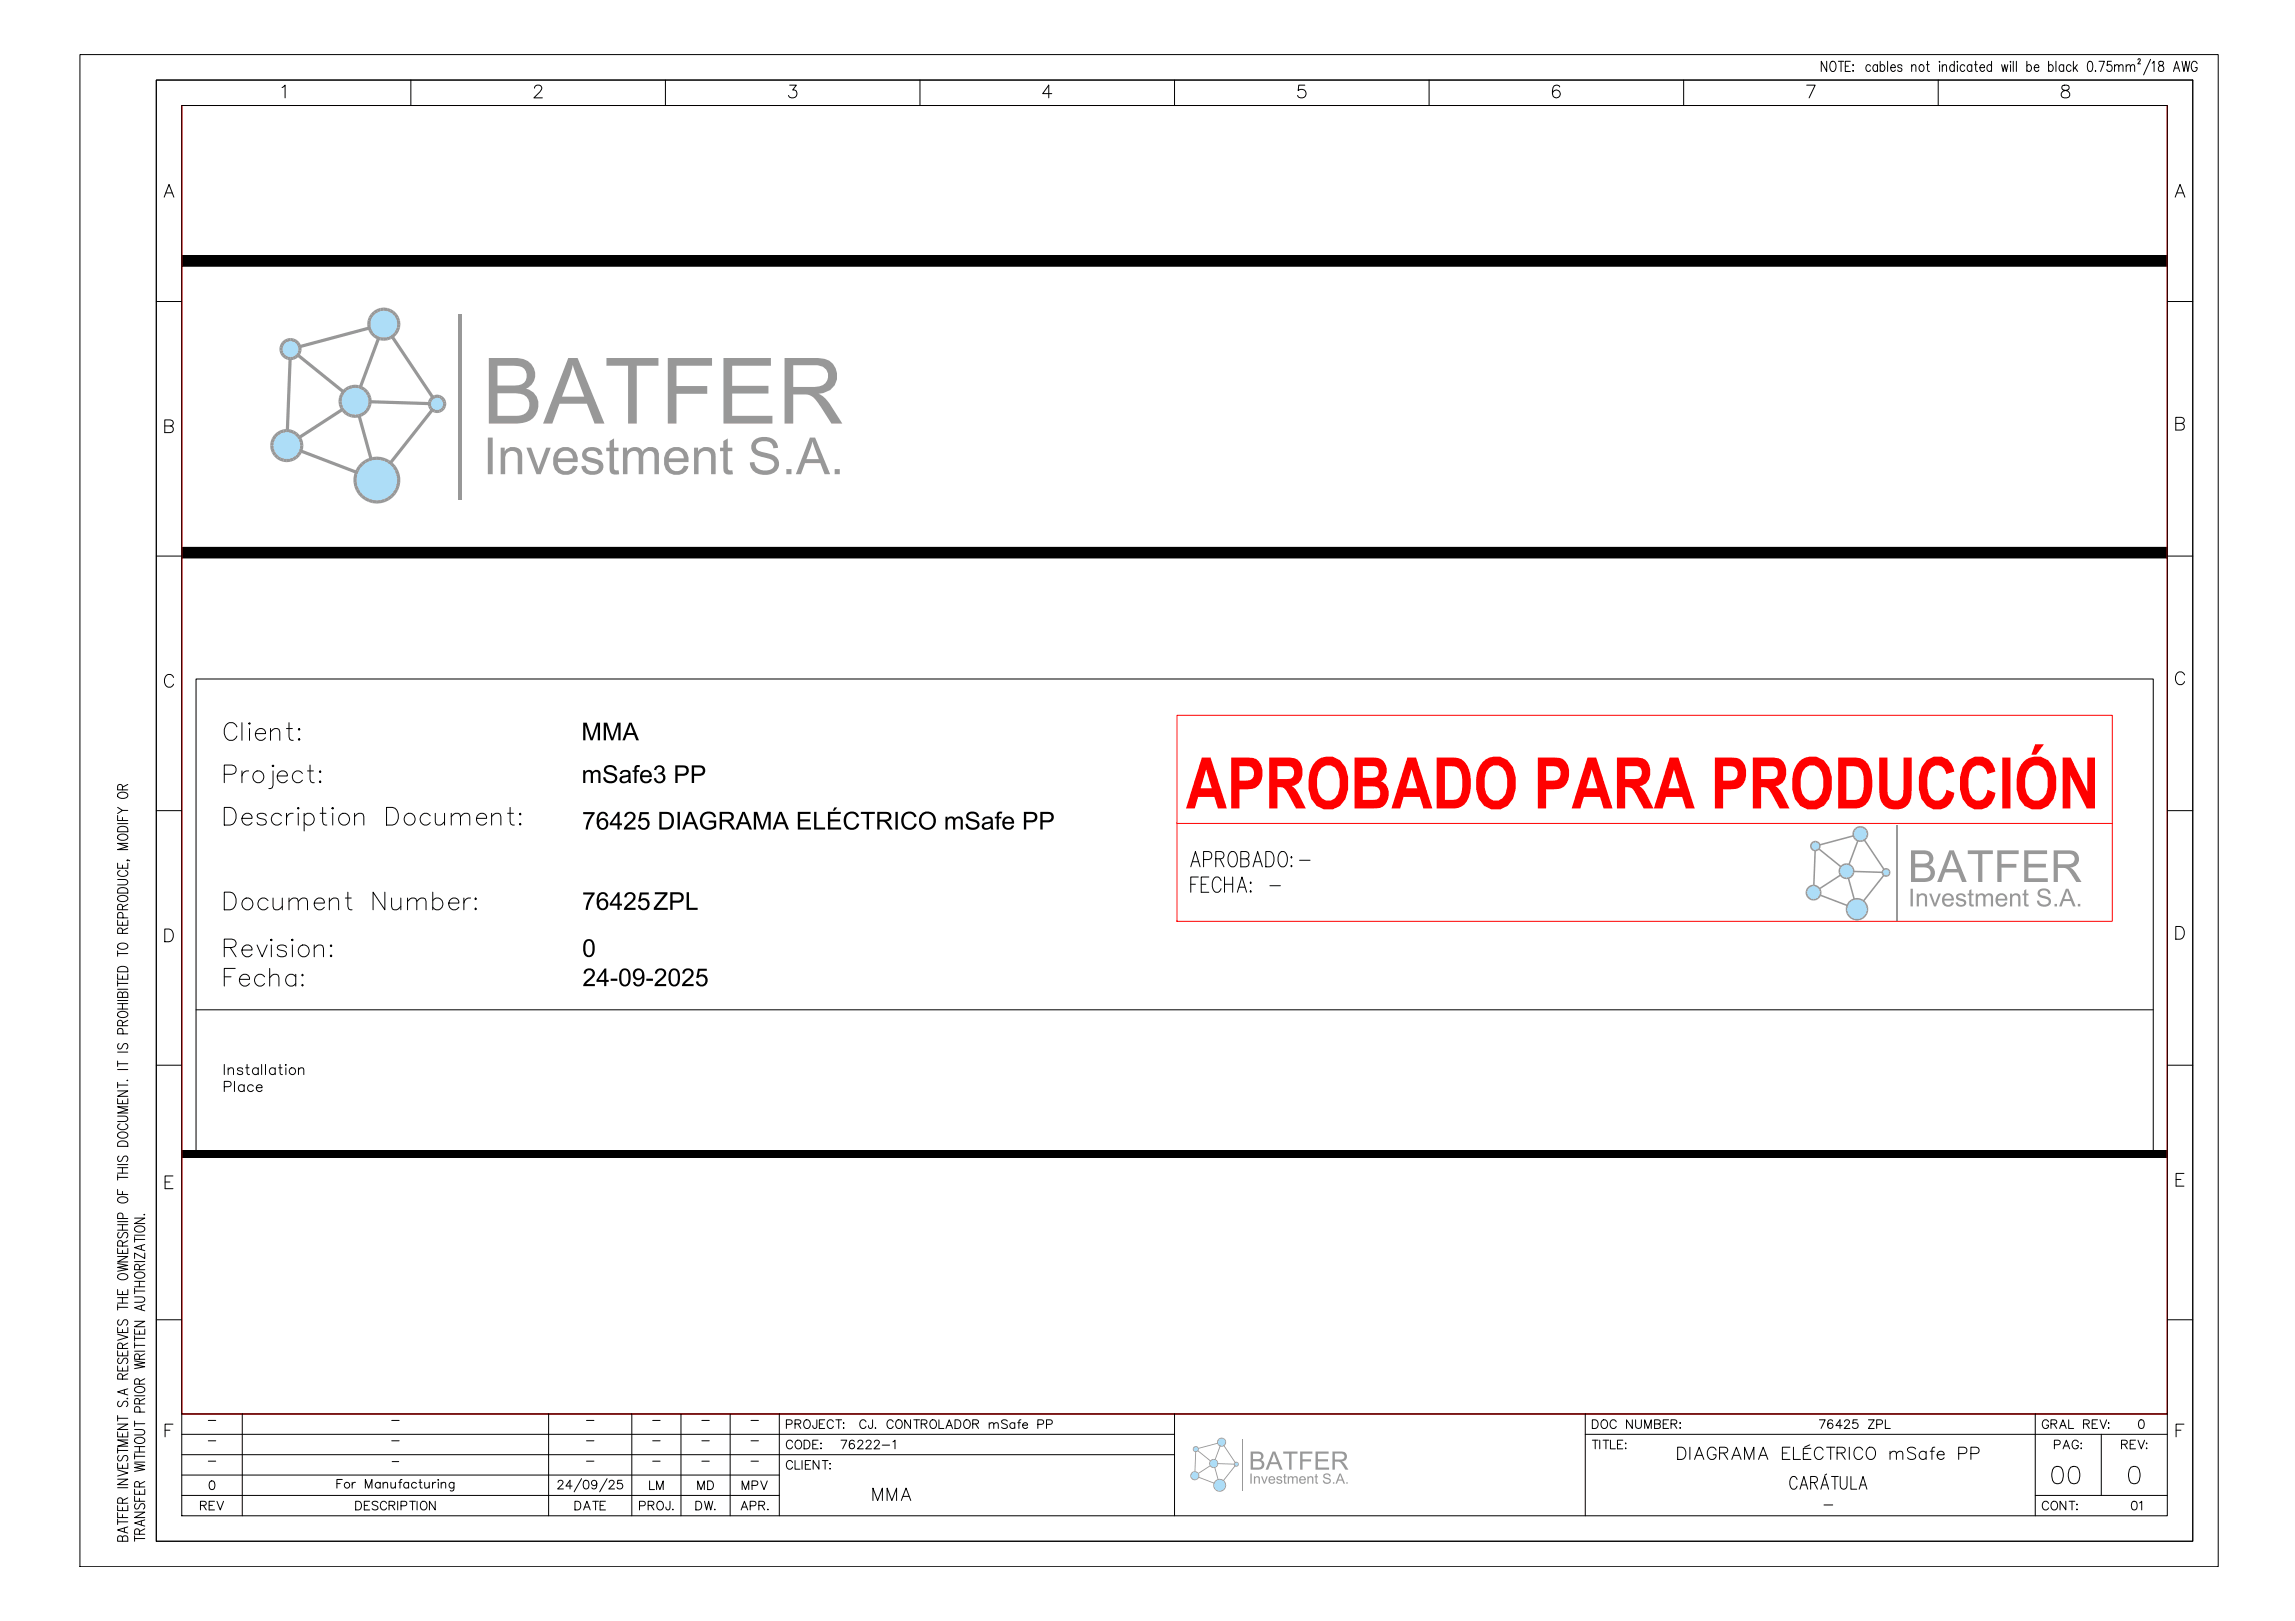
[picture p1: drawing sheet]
<svg xmlns="http://www.w3.org/2000/svg" width="841mm" height="594mm" viewBox="0 0 841 594" stroke-linecap="round" stroke-linejoin="round" font-family="sans-serif">
<!-- layer: 0 -->
<g fill="none" stroke="#000" stroke-width=".37">
<path d="M794 93.7h-727.4v3.8h727.4M794 200.5h-727.4v3.9h727.4M71.8 248.8h717.1v172.8h-717.1zM86.8 266.3a2.38 2.38 0 0 0-2.7-1.6 2.38 2.38 0 0 0-1.9 2.5 2.97 2.97 0 0 0 3.1 4l1.2-.9 .3-.6M88.6 264.8v6.4M91.4 264.8l.3 .3-.3 .3-.3-.3zM91.4 266.9v4.3M93.6 268.8h3.7a1.85 1.85 0 0 0-1.9-2 1.85 1.85 0 0 0-1.8 2 2.04 2.04 0 0 0 1.2 2.3 2.04 2.04 0 0 0 2.5-.8M99.1 268.1l1.6-1.2 1.5 .3 .3 .9v3.1M99.1 266.9v4.3M105 266.9h2.1M105.9 264.8v5.2l.3 .9 1.2 .3"/>
<path d="M109.6 266.9l.3 .3-.3 .3-.3-.3zM109.6 270.6l.3 .3-.3 .3-.3-.3zM82.2 283.7h2.7a1.7 1.7 0 0 0 1.6-1.7 1.7 1.7 0 0 0-1.6-1.7h-2.7v6.4M82.2 295.8h2.1a3.5 3.5 0 0 1 1.6 5.5l-.6 .7-1 .3h-2.1zM88.6 299.8h3.7a1.85 1.85 0 0 0-1.8-1.9 1.85 1.85 0 0 0-1.9 1.9 2.04 2.04 0 0 0 1.2 2.3 2.04 2.04 0 0 0 2.5-.8M88.6 282.4v4.3M91.1 282.4a2.08 2.08 0 0 0-2.5 1.9M97.6 298.9a1.95 1.95 0 0 0-3.4 0l.3 .6 .6 .3 2.2 .6 .3 .9a1.95 1.95 0 0 1-3.4 0M100 280.3l.3 .3-.3 .3-.3-.3zM100 282.4v5.3l-.3 .9-1.2 .3M101.6 284.3h3.7a1.85 1.85 0 0 0-1.9-2 1.85 1.85 0 0 0-1.8 2 2.04 2.04 0 0 0 1.2 2.3 2.04 2.04 0 0 0 2.5-.8M103.1 298.9a2.06 2.06 0 0 0-3-.3 2.06 2.06 0 0 0 0 3 2.06 2.06 0 0 0 3-.3"/>
<path d="M105 298v4.3M107.4 298a2.08 2.08 0 0 0-2.4 1.8M109.3 295.8l.3 .3-.3 .3-.3-.3zM109.3 298v4.3M110.8 283.4a2.06 2.06 0 0 0-3-.3 2.06 2.06 0 0 0 0 3 2.06 2.06 0 0 0 3-.3M111.4 298.9a2.06 2.06 0 0 1 3.1-.3 2.06 2.06 0 0 1 0 3 2.06 2.06 0 0 1-3.1-.3M111.4 298v6.4M112.7 282.4h2.1M113.6 280.3v5.2l.3 .9 1.2 .3M117 282.7l.3-.3 .3 .3-.3 .4zM117.3 286.1l.3 .3-.3 .3-.3-.3zM117.3 298h2.1"/>
<path d="M118.2 295.8v5.2l.3 1 1.2 .3M121.9 295.8l.3 .3-.3 .3-.3-.3zM121.9 298v4.3M129.9 299.2l1.5-1.2 1.6 .3 .3 .9v3.1M129.9 298v4.3M141.6 295.8h2.2a3.5 3.5 0 0 1 1.5 5.5l-.6 .7-.9 .3h-2.2zM157.6 298.9a2.06 2.06 0 0 0-3-.3 2.06 2.06 0 0 0 0 3 2.06 2.06 0 0 0 3-.3M159.5 298v3l.3 1 1.5 .3 1.6-1.3M162.9 298v4.3M165.3 299.2l1.6-1.2 1.5 .3 .3 .9v3.1M165.3 298v4.3M168.7 299.2l1.6-1.2 1.5 .3 .3 .9v3.1"/>
<path d="M174.6 299.8h3.7a1.85 1.85 0 0 0-1.9-1.9 1.85 1.85 0 0 0-1.8 1.9 2.04 2.04 0 0 0 1.2 2.3 2.04 2.04 0 0 0 2.5-.8M180.1 299.2l1.5-1.2 1.6 .3 .3 .9v3.1M180.1 298v4.3M186 298h2.1M186.9 295.8v5.2l.3 1 1.2 .3M190.3 298.3l.3-.3 .3 .3-.3 .3zM190.3 302l.3-.3 .3 .3-.3 .3zM82.2 326.8h2.1a3.5 3.5 0 0 1 1.6 5.6l-.6 .6-1 .3h-2.1zM98.2 329.9a2.06 2.06 0 0 0-3.1-.3 2.06 2.06 0 0 0 0 3.1 2.06 2.06 0 0 0 3.1-.3M100 329v3.1l.3 .9 1.6 .3 1.5-1.2M103.4 329v4.3M105.9 330.2l1.5-1.2 1.6 .3 .3 .9v3.1"/>
<path d="M105.9 329v4.3M109.3 330.2l1.5-1.2 1.6 .3 .3 .9v3.1M115.1 330.8h3.7a1.85 1.85 0 0 0-1.8-1.9 1.85 1.85 0 0 0-1.9 1.9 2.04 2.04 0 0 0 1.2 2.4 2.04 2.04 0 0 0 2.5-.8M120.7 330.2l1.5-1.2 1.5 .3 .4 .9v3.1M120.7 329v4.3M126.5 329h2.2M127.4 326.8v5.3l.4 .9 1.2 .3M141 326.8v6.5l-4.3-6.5v6.5M143.5 329v3.1l.3 .9 1.5 .3 1.5-1.2M146.8 329v4.3M149.3 330.2l1.6-1.2 1.5 .3 .3 .9v3.1M149.3 329v4.3"/>
<path d="M152.7 330.2l1.5-1.2 1.6 .3 .3 .9v3.1M158.6 329.9a2.06 2.06 0 0 1 3-.3 2.06 2.06 0 0 1 0 3.1 2.06 2.06 0 0 1-3-.3M158.6 326.8v6.5M164.4 330.8h3.7a1.85 1.85 0 0 0-1.8-1.9 1.85 1.85 0 0 0-1.9 1.9 2.04 2.04 0 0 0 1.2 2.4 2.04 2.04 0 0 0 2.5-.8M169.9 329v4.3M172.4 329a2.08 2.08 0 0 0-2.5 1.8M174 329.3l.3-.3 .3 .3-.3 .3zM174 333l.3-.3 .3 .3-.3 .3zM82.2 347.1h2.7l1-.3a1.49 1.49 0 0 0 0-2.4l-1-.4h-2.7v6.5M84.3 347.1l2.2 3.4M88.6 348.1h3.7a1.85 1.85 0 0 0-1.8-2 1.85 1.85 0 0 0-1.9 2 2.04 2.04 0 0 0 1.2 2.3 2.04 2.04 0 0 0 2.5-.8M94.2 346.2l1.8 4.3 1.9-4.3"/>
<path d="M99.1 344.4l.3-.4 .3 .4-.3 .3zM99.4 346.2v4.3M105 347.1a1.95 1.95 0 0 0-3.4 0l.3 .6 2.8 1 .3 .9a1.95 1.95 0 0 1-3.4 0M107.1 344l.3 .4-.3 .3-.3-.3zM107.1 346.2v4.3M115.1 347.4l1.6-1.2 1.5 .3 .3 .9v3.1M115.1 346.2v4.3M121.3 346.2l.3 .3-.3 .3-.3-.3zM121.3 349.9l.3 .3-.3 .3-.3-.3zM71.8 370h717.1M82.2 398.1h1.6a.98 .98 0 0 0 .9-1 .98 .98 0 0 0-.9-.9h-1.6v3.7M82.2 390v3.7"/>
<path d="M83.6 391.9l.9-.7 .9 .2 .1 2.3M83.6 391.2v2.5M85.9 396.2v3.7M88.9 391.7a1.13 1.13 0 0 0-1.9 0l.5 .6 1.2 .3 .2 .5a1.13 1.13 0 0 1-1.9 0M89.5 397.9a1.19 1.19 0 0 0-1.8-.1 1.19 1.19 0 0 0 0 1.7 1.19 1.19 0 0 0 1.8-.1M89.5 397.4v2.5M90 391.2h1.2M90.5 390v3l.2 .5 .7 .2M92.8 397.9a1.19 1.19 0 0 0-1.7-.1 1.19 1.19 0 0 0 0 1.7 1.19 1.19 0 0 0 1.7-.1M93.9 398.5h2.1a1.15 1.15 0 0 0-1.6-1 1.15 1.15 0 0 0-.3 1.9 1.13 1.13 0 0 0 1.9 0M94.6 391.7a1.19 1.19 0 0 0-1.7-.1 1.19 1.19 0 0 0 0 1.7 1.19 1.19 0 0 0 1.7-.2M94.6 391.2v2.5"/>
<path d="M95.8 390v3.7M97.3 390v3.7M100.8 391.7a1.19 1.19 0 0 0-1.7-.1 1.19 1.19 0 0 0 0 1.7 1.19 1.19 0 0 0 1.7-.2M100.8 391.2v2.5M102.1 391.2h1.2M102.6 390v3l.2 .5 .7 .2M104.6 390.1h.3zM104.7 391.2v2.5M109.3 391.9l.9-.7 .9 .2 .2 2.3M109.3 391.2v2.5"/>
<circle cx="94.6" cy="284.5" r="2.14"/>
<circle cx="126.1" cy="300" r="2.14"/>
<circle cx="150.1" cy="300" r="2.14"/>
<circle cx="90.6" cy="331.1" r="2.14"/>
<circle cx="111.3" cy="348.3" r="2.14"/>
<circle cx="107.1" cy="392.4" r="1.23"/>
</g>
<g fill="#000">
<path d="M66.6 93.7h727.4v3.8h-727.4zM66.6 200.5h727.4v3.9h-727.4zM66.6 421.6h727.4v2.6h-727.4z"/>
<path d="M213.7 264.8h1.2l1.9 5.5 1.9-5.5h1.1v6.4h-.8v-5.4l-1.9 5.4h-.7l-1.9-5.5v5.5h-.8zM221.2 264.8h1.3l1.8 5.5 1.9-5.5h1.2v6.4h-.9v-5.4l-1.8 5.4h-.8l-1.9-5.5v5.5h-.8zM230.5 264.8h.9l2.7 6.4h-1l-.7-1.9h-2.8l-.7 1.9h-.9zM231 265.4l-1.1 3.2h2.2z"/>
<path d="M213.7 282.2h.7v.6a1.58 1.58 0 0 1 2.7 .1 1.52 1.52 0 0 1 1.8-.8 1.52 1.52 0 0 1 1.1 1.5v3.3h-.8v-3a1.05 1.05 0 0 0-1.1-1.2 1.05 1.05 0 0 0-.9 1.4v2.8h-.8v-3.1a1.02 1.02 0 0 0-1.1-1 1.02 1.02 0 0 0-.8 1.3v2.8h-.8zM221.7 280.9a2.53 2.53 0 0 1 4.3 1.3l-.9 .1a1.62 1.62 0 0 0-1.4-1.3 1.62 1.62 0 0 0-1.6 1v.2a4.5 4.5 0 0 0 2.9 1.3 1.88 1.88 0 0 1 1 2.3 1.88 1.88 0 0 1-2.2 1.2 2.33 2.33 0 0 1-2.8-2.2l.8-.1a1.86 1.86 0 0 0 1.6 1.5 1.86 1.86 0 0 0 1.9-1.1 1.52 1.52 0 0 0-1.9-1.2 1.84 1.84 0 0 1-1.9-.9 1.84 1.84 0 0 1 .2-2.1zM227.6 282.5a2.1 2.1 0 0 1 3.4 .7l.3 3.7h-.9l-.1-.6a2.06 2.06 0 0 1-3.4-.4v-.3a1.86 1.86 0 0 1 2.4-1.5l.9-.2a1.18 1.18 0 0 0-1-1.3 1.18 1.18 0 0 0-1.3 1l-.8-.1zM228 285.1l-.1 .1a.95 .95 0 0 0 .4 1.2 .95 .95 0 0 0 1.3-.3l.5-.6 .1-1zM232.8 280.6l.7-.3 1 .1-.2 .7a.82 .82 0 0 0-1 .1 .82 .82 0 0 0-.1 1h.9v.6h-.9v4.1h-.8v-4.1h-.7v-.6h.7l.1-1.1zM235.4 282.4a2.23 2.23 0 0 1 2.5 0 2.23 2.23 0 0 1 .9 2.3h-3.5a1.37 1.37 0 0 0 1 1.6 1.37 1.37 0 0 0 1.7-1l.8 .1a2.27 2.27 0 0 1-2.9 1.4 2.27 2.27 0 0 1-1.4-2.8l.3-1zM235.6 283.3l-.3 .8h2.7a1.3 1.3 0 0 0-.9-1.4 1.3 1.3 0 0 0-1.5 .6zM240 281a1.83 1.83 0 0 1 2.5-.5 1.83 1.83 0 0 1 .6 2.5l-.5 .4a1.94 1.94 0 0 1 1.1 2.5 1.94 1.94 0 0 1-2.5 1.1 2.04 2.04 0 0 1-1.6-1.9l.8-.1a1.32 1.32 0 0 0 1.5 1.3 1.32 1.32 0 0 0 1-1.7 1.32 1.32 0 0 0-1.8-.8l.1-.7a1.13 1.13 0 0 0 1.5-.9 1.13 1.13 0 0 0-1.1-1.3 1.13 1.13 0 0 0-1.2 1.3l-.8-.2zM247.4 280.4h2.4a2 2 0 0 1 2.4 1 2 2 0 0 1-.6 2.5l-1 .3h-2.3v2.7h-.9zM248.3 281.2v2.3a3.8 3.8 0 0 0 2.8-.3 1.2 1.2 0 0 0 .2-1.5 1.2 1.2 0 0 0-1.4-.5zM253.4 280.4h2.5a2 2 0 0 1 2.3 1 2 2 0 0 1-.6 2.5l-1 .3h-2.3v2.7h-.9zM254.3 281.2v2.3a3.8 3.8 0 0 0 2.8-.3 1.2 1.2 0 0 0 .2-1.5 1.2 1.2 0 0 0-1.4-.5z"/>
<path d="M213.7 297.5h4.1v.6a9.8 9.8 0 0 0-2.4 5.8h-.8a9.4 9.4 0 0 1 2.2-5.6h-3.1zM219.6 297.8a1.9 1.9 0 0 1 2-.4 1.9 1.9 0 0 1 1.2 1.6l-.8 .1a1.24 1.24 0 0 0-1.4-1 1.24 1.24 0 0 0-1.1 1.2l-.1 1.3a2 2 0 0 1 2.8-.5 2 2 0 0 1 .4 2.8 2.14 2.14 0 0 1-2.5 1.1 2.14 2.14 0 0 1-1.5-2.3 4.9 4.9 0 0 1 1-3.9zM220.1 300.6a1.42 1.42 0 0 0-.4 2.1 1.42 1.42 0 0 0 2.2 0 1.43 1.43 0 0 0-.1-1.8 1.43 1.43 0 0 0-1.7-.3zM226.3 297.4h.7v4.2h.9v.8h-.9v1.5h-.8v-1.5h-2.8v-.8zM226.2 298.7l-2 2.9h2zM229.1 298.1a2.03 2.03 0 0 1 2.9-.5 2.03 2.03 0 0 1 .3 2.9l-2.6 2.6h3.2v.8h-4.3a3.9 3.9 0 0 1 2.2-2.8l.7-.7a1.28 1.28 0 0 0-.1-2.2 1.28 1.28 0 0 0-1.9 1.2l-.8-.1zM234.5 297.5h3.2v.8h-2.6l-.3 1.7a2.22 2.22 0 0 1 3.3 2 2.22 2.22 0 0 1-3.5 1.8l-.5-.5-.4-1.1 .8-.1a1.37 1.37 0 0 0 1.8 1.2 1.37 1.37 0 0 0 .9-1.9 1.41 1.41 0 0 0-1.2-1.1 1.41 1.41 0 0 0-1.4 .6l-.8-.1zM241.6 297.4h2.2a2.84 2.84 0 0 1 3.1 3.6 2.7 2.7 0 0 1-3 2.9h-2.3zM242.4 298.2v4.9h1.4a2.17 2.17 0 0 0 2.2-3 1.87 1.87 0 0 0-2.2-1.9zM248.2 297.4h.9v6.5h-.9zM252.4 297.4h.9l2.6 6.5h-.9l-.8-2h-2.7l-.7 2h-.9zM252.8 298.1l-1 3.1h2.1zM257.6 297.9a2.95 2.95 0 0 1 4.7 1.3l-.8 .3a2.27 2.27 0 0 0-2.9-1.3 2.27 2.27 0 0 0-1.3 2.9 2.53 2.53 0 0 0 1.7 2 2.53 2.53 0 0 0 2.6-.5v-1.2h-1.9v-.8h2.7v2.4a3.5 3.5 0 0 1-5.2 .1 3.5 3.5 0 0 1 .4-5.2zM263.7 297.4h2.8a1.8 1.8 0 0 1 2.3 1.5 1.8 1.8 0 0 1-1.8 2.1l1.1 .9 1.3 2h-1.1l-1.6-2.4-1-.5h-1.2v2.9h-.8zM264.5 298.1v2.2h1.9a1.13 1.13 0 0 0 1.5-.9 1.13 1.13 0 0 0-1.3-1.3zM272 297.4h.9l2.6 6.5h-1l-.7-2h-2.7l-.7 2h-.9zM272.4 298.1l-1.1 3.1h2.2zM276.2 297.4h1.3l1.8 5.6 1.9-5.6h1.2v6.5h-.9v-5.4l-1.9 5.4h-.7l-1.9-5.5v5.5h-.8zM285.5 297.4h.9l2.7 6.5h-1l-.8-2h-2.7l-.7 2h-.9zM285.9 298.1l-1 3.1h2.2zM292.3 297.4h4.7v.8h-3.9v2h3.6v.7h-3.6v2.2h4v.8h-4.8zM298.3 297.4h.8v5.7h3.2v.8h-4zM303.3 297.4h4.7v.8h-3.8v2h3.6v.7h-3.6v2.2h4v.8h-4.9zM305.7 295.8h1l-.9 1.2h-.7zM310.2 297.9a2.81 2.81 0 0 1 4.5 1.3l-.8 .2a2.03 2.03 0 0 0-2.6-1.3 2.03 2.03 0 0 0-1.3 2.5 2.06 2.06 0 0 0 1.4 2.6 2.06 2.06 0 0 0 2.6-1.6l.8 .2a2.99 2.99 0 0 1-3.7 2.1 2.99 2.99 0 0 1-2-3.8l.2-.9zM315.4 297.4h5.1v.8h-2.1v5.7h-.9v-5.7h-2.1zM321.4 297.4h2.9a1.8 1.8 0 0 1 2.3 1.5 1.8 1.8 0 0 1-1.8 2.1l1 .9 1.3 2h-1.1l-1.6-2.4-1-.5h-1.1v2.9h-.9zM322.3 298.1v2.2h1.8a1.13 1.13 0 0 0 1.6-.9 1.13 1.13 0 0 0-1.4-1.3zM328.1 297.4h.8v6.5h-.8zM331.3 297.9a2.81 2.81 0 0 1 4.5 1.3l-.9 .2a2.03 2.03 0 0 0-2.5-1.3 2.03 2.03 0 0 0-1.3 2.5 2.06 2.06 0 0 0 1.4 2.6 2.06 2.06 0 0 0 2.5-1.6l.9 .2a2.99 2.99 0 0 1-3.8 2.1 2.99 2.99 0 0 1-1.9-3.8l.2-.9zM338 297.8a3.3 3.3 0 0 1 4.9 2.6 3.3 3.3 0 0 1-4.4 3.4 3.6 3.6 0 0 1-.5-6zM337.9 299a2.95 2.95 0 0 0 1.4 4.3 2.53 2.53 0 0 0 2.6-3.7 2.21 2.21 0 0 0-1.8-1.6 2.21 2.21 0 0 0-2.2 1zM346.4 299.2h.7v.7a1.58 1.58 0 0 1 2.7 0 1.52 1.52 0 0 1 1.8-.8 1.52 1.52 0 0 1 1.1 1.6v3.2h-.8v-3a1.05 1.05 0 0 0-1.1-1.2 1.05 1.05 0 0 0-.8 1.5v2.7h-.8v-3a1.02 1.02 0 0 0-1.2-1.1 1.02 1.02 0 0 0-.8 1.4v2.7h-.8zM354.4 298a2.53 2.53 0 0 1 4.3 1.3h-.8a1.62 1.62 0 0 0-1.5-1.2 1.62 1.62 0 0 0-1.6 .9v.2a4.5 4.5 0 0 0 3 1.3 1.88 1.88 0 0 1 1 2.4 1.88 1.88 0 0 1-2.3 1.1 2.33 2.33 0 0 1-2.8-2.2h.8a1.86 1.86 0 0 0 1.6 1.4 1.86 1.86 0 0 0 1.9-1.1 1.52 1.52 0 0 0-1.9-1.2 1.84 1.84 0 0 1-1.8-.9 1.84 1.84 0 0 1 .1-2zM360.3 299.6a2.1 2.1 0 0 1 3.4 .6l.3 3.7h-.8l-.2-.6a2.06 2.06 0 0 1-3.3-.3v-.3a1.86 1.86 0 0 1 2.3-1.6l.9-.2a1.18 1.18 0 0 0-1-1.3 1.18 1.18 0 0 0-1.3 1.1l-.8-.1zM360.7 302.2l-.1 .1a.95 .95 0 0 0 .5 1.1 .95 .95 0 0 0 1.2-.2l.6-.7v-1zM365.5 297.6l.7-.3 1 .1-.1 .7a.82 .82 0 0 0-1 .1 .82 .82 0 0 0-.2 1h1v.6h-1v4.1h-.7v-4.1h-.7v-.6h.7v-1.1zM368.1 299.4a2.23 2.23 0 0 1 2.5 .1 2.23 2.23 0 0 1 .9 2.3h-3.5a1.37 1.37 0 0 0 1.1 1.5 1.37 1.37 0 0 0 1.6-.9l.8 .1a2.27 2.27 0 0 1-2.9 1.4 2.27 2.27 0 0 1-1.4-2.9l.3-.9zM368.3 300.3l-.2 .8h2.6a1.3 1.3 0 0 0-.9-1.3 1.3 1.3 0 0 0-1.5 .5zM375.1 297.4h2.5a2 2 0 0 1 2.3 1.1 2 2 0 0 1-.6 2.5l-1 .3h-2.3v2.6h-.9zM376 298.2v2.3a3.8 3.8 0 0 0 2.8-.3 1.2 1.2 0 0 0 .2-1.5 1.2 1.2 0 0 0-1.4-.5zM381.1 297.4h2.5a2 2 0 0 1 2.3 1.1 2 2 0 0 1-.6 2.5l-1 .3h-2.3v2.6h-.9zM382 298.2v2.3a3.8 3.8 0 0 0 2.8-.3 1.2 1.2 0 0 0 .2-1.5 1.2 1.2 0 0 0-1.3-.5z"/>
<path d="M213.7 327h4.1v.6a9.8 9.8 0 0 0-2.4 5.7h-.8a9.4 9.4 0 0 1 2.2-5.6h-3.1zM219.6 327.2a1.9 1.9 0 0 1 2-.3 1.9 1.9 0 0 1 1.2 1.6h-.8a1.24 1.24 0 0 0-1.4-1 1.24 1.24 0 0 0-1.1 1.3l-.1 1.2a2 2 0 0 1 2.8-.5 2 2 0 0 1 .4 2.9 2.14 2.14 0 0 1-2.5 1 2.14 2.14 0 0 1-1.5-2.2 4.9 4.9 0 0 1 1-4zM220.1 330a1.42 1.42 0 0 0-.4 2.2 1.42 1.42 0 0 0 2.2 0 1.43 1.43 0 0 0-.1-1.8 1.43 1.43 0 0 0-1.7-.4zM226.3 326.9h.7v4.2h.9v.7h-.9v1.5h-.8v-1.5h-2.8v-.7zM226.2 328.1l-2 3h2zM229.1 327.6a2.03 2.03 0 0 1 2.9-.5 2.03 2.03 0 0 1 .3 2.9l-2.6 2.6h3.2v.7h-4.3a3.9 3.9 0 0 1 2.2-2.8l.7-.7a1.28 1.28 0 0 0-.1-2.2 1.28 1.28 0 0 0-1.9 1.2l-.8-.1zM234.5 327h3.2v.7h-2.6l-.3 1.8a2.22 2.22 0 0 1 3.3 2 2.22 2.22 0 0 1-3.5 1.7l-.5-.5-.4-1.1h.8a1.37 1.37 0 0 0 1.8 1.2 1.37 1.37 0 0 0 .9-1.9 1.41 1.41 0 0 0-1.2-1.1 1.41 1.41 0 0 0-1.4 .6l-.8-.1z"/>
<path d="M239.9 326.9h4.6v.7l-4 5h4.1v.7h-5.1v-.8l4-4.9h-3.6zM245.6 326.9h2.4a2 2 0 0 1 2.4 1 2 2 0 0 1-.7 2.5l-.9 .3h-2.4v2.6h-.8zM246.4 327.6v2.3a3.8 3.8 0 0 0 2.9-.3 1.2 1.2 0 0 0 .2-1.4 1.2 1.2 0 0 0-1.4-.6zM251.6 326.9h.8v5.7h3.2v.7h-4z"/>
<path d="M214.4 344.6a2.03 2.03 0 0 1 2.2-.4 2.03 2.03 0 0 1 1.2 1.9 4.2 4.2 0 0 1-1.1 4.4l-.6 .2a1.9 1.9 0 0 1-2.1-1.1l-.3-2.8zM215 344.9a5.4 5.4 0 0 0 0 4.8l1 .3a2.18 2.18 0 0 0 1.1-2.6 1.91 1.91 0 0 0-1.3-2.7z"/>
</g>
<path d="M99.6 113.2h63.3v70.7h-63.3z" fill="#adddf7"/>
<!-- layer: Texto Rotulo -->
<g fill="#989898">
<path d="M167.8 115.3h1.2v67.9h-1.2z"/>
<path d="M109.5 129.6l16.7 13.5-.8 .9-16.6-13.4z"/>
<path d="M138.3 123.3l1.1 .4-6.8 18.4-1.1-.5z"/>
<path d="M135.6 146.6l22.2 .7-.1 1.2-22.1-.7z"/>
<path d="M158.2 149.5l.9 .7-15.6 19.7-.9-.7z"/>
<path d="M131 152.5l1.1-.3 4.4 15.8-1.1 .3z"/>
<path d="M110.7 164.8l20.1 7.7-.4 1.1-20.1-7.7z"/>
<path d="M105.7 131.4h1.2l-1 26.1-1.2-.1z"/>
<path d="M109.7 126.4l25.8-6.9 .3 1.1-25.8 7z"/>
<path d="M143 123.3l.9-.6 15.4 22.9-1 .7z"/>
<path d="M109.6 159.6l15.6-10.1 .6 1-15.5 10.1z"/>
<path d="M129 151.8l1.1 .1v1.2l-1.4-.2z"/>
<path d="M128 151.4l1 .4-.3 1.1-1.3-.4z"/>
<path d="M127 150.9l1 .5-.6 1.1-1.1-.7z"/>
<path d="M125.3 150.8l.9-.7 .8 .8-.7 .9z"/>
<path d="M124.6 149.7l1.1-.6 .5 1-.9 .7z"/>
<path d="M124.2 148.4l1.1-.3 .4 1-1.1 .6z"/>
<path d="M124 147h1.2l.1 1.1-1.1 .3z"/>
<path d="M124.2 145.7l1.1 .2-.1 1.1h-1.2z"/>
<path d="M124.6 144.4l1.1 .5-.4 1-1.1-.2z"/>
<path d="M125.3 143.2l.9 .7-.5 1-1.1-.5z"/>
<path d="M126.3 142.2l.7 1-.8 .7-.9-.7z"/>
<path d="M126.3 142.2l1.1-.7 .6 1.1-1 .6z"/>
<path d="M127.4 141.5l1.3-.4 .3 1.1-1 .4z"/>
<path d="M128.7 141.1l1.4-.2v1.2l-1.1 .1z"/>
<path d="M130.1 140.9l1.3 .2-.2 1.1-1.1-.1z"/>
<path d="M131.4 141.1l1.3 .4-.5 1.1-1-.4z"/>
<path d="M132.7 141.5l1.2 .7-.7 1-1-.6z"/>
<path d="M133.9 142.2l1 1-1 .7-.7-.7z"/>
<path d="M133.9 143.9l1-.7 .7 1.2-1.1 .5z"/>
<path d="M134.5 144.9l1.1-.5 .4 1.3-1.1 .2z"/>
<path d="M134.9 145.9l1.1-.2 .2 1.3h-1.2z"/>
<path d="M135 147h1.2l-.2 1.4-1.1-.3z"/>
<path d="M134.9 148.1l1.1 .3-.4 1.3-1.1-.6z"/>
<path d="M134.5 149.1l1.1 .6-.7 1.1-1-.7z"/>
<path d="M133.9 150.1l1 .7-1 1-.7-.9z"/>
<path d="M132.2 151.4l1-.5 .7 .9-1.2 .7z"/>
<path d="M131.2 151.8l1-.4 .5 1.1-1.3 .4z"/>
<path d="M130.1 151.9l1.1-.1 .2 1.1-1.3 .2z"/>
<path d="M105.6 130.7l.8 .1v1.2l-1.1-.2z"/>
<path d="M104.9 130.4l.7 .3-.3 1.1-1.1-.5z"/>
<path d="M103.3 130.6l.9-.8 .7 .6-.7 .9z"/>
<path d="M102.7 129.6l1.1-.5 .4 .7-.9 .8z"/>
<path d="M102.4 128.5l1.1-.2 .3 .8-1.1 .5z"/>
<path d="M102.4 127.3l1.1 .2v.8l-1.1 .2z"/>
<path d="M102.7 126.2l1.1 .5-.3 .8-1.1-.2z"/>
<path d="M103.3 125.2l.9 .8-.4 .7-1.1-.5z"/>
<path d="M103.3 125.2l.9-.7 .7 1-.7 .5z"/>
<path d="M104.2 124.5l1.1-.5 .3 1.1-.7 .4z"/>
<path d="M105.3 124l1.1-.2v1.2l-.8 .1z"/>
<path d="M106.4 123.8l1.2 .2-.4 1.1-.8-.1z"/>
<path d="M107.6 124l1 .5-.6 1-.8-.4z"/>
<path d="M108.6 124.5l.9 .7-.9 .8-.6-.5z"/>
<path d="M108.6 126l.9-.8 .6 1-1 .5z"/>
<path d="M109.1 126.7l1-.5 .4 1.1-1.2 .2z"/>
<path d="M109.3 127.5l1.2-.2v1.2l-1.2-.2z"/>
<path d="M109.3 128.3l1.2 .2-.4 1.1-1-.5z"/>
<path d="M109.1 129.1l1 .5-.6 1-.9-.8z"/>
<path d="M108 130.4l.6-.6 .9 .8-.9 .7z"/>
<path d="M107.2 130.7l.8-.3 .6 .9-1 .5z"/>
<path d="M106.4 130.8l.8-.1 .4 1.1-1.2 .2z"/>
<path d="M139.5 123.6l1.1 .1v1.1l-1.3-.1z"/>
<path d="M138.5 123.2l1 .4-.2 1.1-1.3-.5z"/>
<path d="M137.5 122.6l1 .6-.5 1-1.2-.7z"/>
<path d="M135.9 122.6l.9-.8 .7 .8-.7 .9z"/>
<path d="M135.1 121.4l1.1-.5 .6 .9-.9 .8z"/>
<path d="M134.7 120.1l1.1-.3 .4 1.1-1.1 .5z"/>
<path d="M134.5 118.8h1.2l.1 1-1.1 .3z"/>
<path d="M134.7 117.4l1.1 .3-.1 1.1h-1.2z"/>
<path d="M135.1 116.1l1.1 .5-.4 1.1-1.1-.3z"/>
<path d="M135.9 115l.9 .7-.6 .9-1.1-.5z"/>
<path d="M135.9 115l.9-1 .7 .9-.7 .8z"/>
<path d="M136.8 114l1.2-.7 .5 1-1 .6z"/>
<path d="M138 113.3l1.3-.5 .2 1.2-1 .3z"/>
<path d="M139.3 112.8l1.3-.1v1.1l-1.1 .2z"/>
<path d="M140.6 112.7l1.4 .1-.3 1.2-1.1-.2z"/>
<path d="M142 112.8l1.3 .5-.5 1-1.1-.3z"/>
<path d="M143.3 113.3l1.1 .7-.7 .9-.9-.6z"/>
<path d="M144.4 114l1 1-.9 .7-.8-.8z"/>
<path d="M144.5 115.7l.9-.7 .7 1.1-1.1 .5z"/>
<path d="M145 116.6l1.1-.5 .5 1.3-1.2 .3z"/>
<path d="M145.4 117.7l1.2-.3 .1 1.4h-1.2z"/>
<path d="M145.5 118.8h1.2l-.1 1.3-1.2-.3z"/>
<path d="M145.4 119.8l1.2 .3-.5 1.3-1.1-.5z"/>
<path d="M145 120.9l1.1 .5-.7 1.2-.9-.8z"/>
<path d="M143.7 122.6l.8-.8 .9 .8-1 .9z"/>
<path d="M142.8 123.2l.9-.6 .7 .9-1.1 .7z"/>
<path d="M141.7 123.6l1.1-.4 .5 1-1.3 .5z"/>
<path d="M140.6 123.7l1.1-.1 .3 1.1-1.4 .1z"/>
<path d="M159.4 150.1l.7 .1v1.1l-1-.1z"/>
<path d="M158.8 149.8l.6 .3-.3 1.1-1-.5z"/>
<path d="M157.4 149.9l.9-.6 .5 .5-.7 .9z"/>
<path d="M156.9 149l1.1-.4 .3 .7-.9 .6z"/>
<path d="M156.7 148h1.2l.1 .6-1.1 .4z"/>
<path d="M156.9 146.9l1.1 .4-.1 .7h-1.2z"/>
<path d="M157.4 146l.9 .6-.3 .7-1.1-.4z"/>
<path d="M157.4 146l.7-.8 .7 .9-.5 .5z"/>
<path d="M158.1 145.2l1-.5 .3 1.1-.6 .3z"/>
<path d="M159.1 144.7l1-.1v1.1l-.7 .1z"/>
<path d="M160.1 144.6l1.1 .1-.4 1.1-.7-.1z"/>
<path d="M161.2 144.7l.9 .5-.7 .9-.6-.3z"/>
<path d="M162.1 145.2l.8 .8-1 .6-.5-.5z"/>
<path d="M161.9 146.6l1-.6 .5 .9-1.2 .4z"/>
<path d="M162.2 147.3l1.2-.4 .1 1.1h-1.1z"/>
<path d="M162.4 148h1.1l-.1 1-1.2-.4z"/>
<path d="M162.2 148.6l1.2 .4-.5 .9-1-.6z"/>
<path d="M161.4 149.8l.5-.5 1 .6-.8 .8z"/>
<path d="M160.8 150.1l.6-.3 .7 .9-.9 .5z"/>
<path d="M160.1 150.2l.7-.1 .4 1.1-1.1 .1z"/>
<path d="M136.7 183.2l1.4 .1v1.2l-1.6-.2z"/>
<path d="M135.4 182.8l1.3 .4-.2 1.1-1.5-.4z"/>
<path d="M134.2 182.2l1.2 .6-.4 1.1-1.5-.7z"/>
<path d="M133.1 181.4l1.1 .8-.7 1-1.2-1z"/>
<path d="M131.2 181.1l.9-.7 1 1-.8 .8z"/>
<path d="M130.4 179.7l1-.5 .7 1.2-.9 .7z"/>
<path d="M129.8 178.2l1.1-.3 .5 1.3-1 .5z"/>
<path d="M129.5 176.7l1.2-.1 .2 1.3-1.1 .3z"/>
<path d="M129.5 175.1l1.2 .1v1.4l-1.2 .1z"/>
<path d="M129.8 173.5l1.1 .3-.2 1.4-1.2-.1z"/>
<path d="M130.4 172l1 .6-.5 1.2-1.1-.3z"/>
<path d="M131.2 170.7l.9 .7-.7 1.2-1-.6z"/>
<path d="M132.3 169.5l.8 .9-1 1-.9-.7z"/>
<path d="M132.3 169.5l1.2-.9 .7 1-1.1 .8z"/>
<path d="M133.5 168.6l1.5-.7 .4 1-1.2 .7z"/>
<path d="M135 167.9l1.5-.5 .2 1.2-1.3 .3z"/>
<path d="M136.5 167.4l1.6-.1v1.1l-1.4 .2z"/>
<path d="M138.1 167.3l1.6 .1-.3 1.2-1.3-.2z"/>
<path d="M139.7 167.4l1.5 .5-.4 1-1.4-.3z"/>
<path d="M141.2 167.9l1.4 .7-.6 1-1.2-.7z"/>
<path d="M142.6 168.6l1.3 .9-.8 .9-1.1-.8z"/>
<path d="M143.9 169.5l1 1.2-.9 .7-.9-1z"/>
<path d="M144 171.4l.9-.7 .9 1.3-1.1 .6z"/>
<path d="M144.7 172.6l1.1-.6 .6 1.5-1.2 .3z"/>
<path d="M145.2 173.8l1.2-.3 .2 1.6-1.1 .1z"/>
<path d="M145.5 175.2l1.1-.1v1.6l-1.1-.1z"/>
<path d="M145.5 176.6l1.1 .1-.2 1.5-1.2-.3z"/>
<path d="M145.2 177.9l1.2 .3-.6 1.5-1.1-.5z"/>
<path d="M144.7 179.2l1.1 .5-.9 1.4-.9-.7z"/>
<path d="M144 180.4l.9 .7-1 1.1-.8-.8z"/>
<path d="M142 182.2l1.1-.8 .8 .8-1.3 1z"/>
<path d="M140.8 182.8l1.2-.6 .6 1-1.4 .7z"/>
<path d="M139.4 183.2l1.4-.4 .4 1.1-1.5 .4z"/>
<path d="M138.1 183.3l1.3-.1 .3 1.1-1.6 .2z"/>
<path d="M104 168l1.1 .2v1.1l-1.4-.1z"/>
<path d="M102.9 167.7l1.1 .3-.3 1.2-1.3-.5z"/>
<path d="M102 167.1l.9 .6-.5 1-1.1-.7z"/>
<path d="M100.3 167l.9-.7 .8 .8-.7 .9z"/>
<path d="M99.6 165.9l1-.5 .6 .9-.9 .7z"/>
<path d="M99.1 164.6l1.2-.3 .3 1.1-1 .5z"/>
<path d="M99 163.2h1.1l.2 1.1-1.2 .3z"/>
<path d="M99.1 161.9l1.2 .3-.2 1h-1.1z"/>
<path d="M99.6 160.6l1 .5-.3 1.1-1.2-.3z"/>
<path d="M100.3 159.4l.9 .8-.6 .9-1-.5z"/>
<path d="M101.3 158.5l.7 .9-.8 .8-.9-.8z"/>
<path d="M101.3 158.5l1.1-.7 .5 1-.9 .6z"/>
<path d="M102.4 157.8l1.3-.5 .3 1.1-1.1 .4z"/>
<path d="M103.7 157.3l1.4-.1v1.1l-1.1 .1z"/>
<path d="M105.1 157.2l1.3 .1-.2 1.1-1.1-.1z"/>
<path d="M106.4 157.3l1.3 .5-.5 1-1-.4z"/>
<path d="M107.7 157.8l1.2 .7-.8 .9-.9-.6z"/>
<path d="M108.9 158.5l.9 .9-.9 .8-.8-.8z"/>
<path d="M108.9 160.2l.9-.8 .8 1.2-1.1 .5z"/>
<path d="M109.5 161.1l1.1-.5 .4 1.3-1.1 .3z"/>
<path d="M109.9 162.2l1.1-.3 .2 1.3h-1.2z"/>
<path d="M110 163.2h1.2l-.2 1.4-1.1-.3z"/>
<path d="M109.9 164.3l1.1 .3-.4 1.3-1.1-.5z"/>
<path d="M109.5 165.4l1.1 .5-.8 1.1-.9-.7z"/>
<path d="M108.9 166.3l.9 .7-.9 1-.8-.9z"/>
<path d="M107.2 167.7l.9-.6 .8 .9-1.2 .7z"/>
<path d="M106.2 168l1-.3 .5 1-1.3 .5z"/>
<path d="M105.1 168.2l1.1-.2 .2 1.2-1.3 .1z"/>
<path d="M179.1 131.2h9a6.6 6.6 0 0 1 8 6.1 5.6 5.6 0 0 1-3.4 5.1 6.3 6.3 0 0 1 2.6 10.8l-2.4 1.4-1.6 .4-12.2 .2zM182.3 134v7.3h6.2a3.9 3.9 0 0 0 4.4-3 3.8 3.8 0 0 0-4.5-4.3zM182.3 144.1v8.2h5.9a4.6 4.6 0 0 0 5.7-3.5 4.2 4.2 0 0 0-4.9-4.7zM208.2 131.2h3.4l9.9 24h-3.7l-2.8-7.3h-10l-2.7 7.3h-3.3zM209.8 133.7a56.7 56.7 0 0 1-3.9 11.6h8.1zM222.2 131.2h19v2.8h-7.9v21.2h-3.2v-21.2h-7.9zM244.7 131.2h16.2v2.8h-13.1v7.4h11.3v2.9h-11.3v10.9h-3.1zM265.1 131.2h17.3v2.8h-14.2v7.4h13.3v2.8h-13.3v8.1h14.8v2.9h-17.9zM287.4 131.2h10.7a7.4 7.4 0 0 1 8 3.7 6.5 6.5 0 0 1-6.2 9.4l1.6 .9 2.3 2.5 4.8 7.5h-4l-3.2-5a10.2 10.2 0 0 0-5.3-5.6l-5.5-.1v10.7h-3.2zM290.6 133.8v8h6.8a4.7 4.7 0 0 0 6-3.5 4 4 0 0 0-5.2-4.5z"/>
<path d="M178.7 160.3h1.8v13.4h-1.8zM183.4 164h1.5v1.4a3.5 3.5 0 0 1 6.3 .4l.1 7.9h-1.6v-5.9a2.32 2.32 0 0 0-2.1-2.7 2.32 2.32 0 0 0-2.5 2.4v6.2h-1.7zM192.9 164h1.7l2.7 7.8 2.8-7.8h1.7l-3.7 9.7h-1.5zM204.6 164.5a4.6 4.6 0 0 1 5.1 0 4.6 4.6 0 0 1 1.9 4.8h-7.2a2.83 2.83 0 0 0 2.1 3.2 2.83 2.83 0 0 0 3.4-1.9l1.7 .2a4.4 4.4 0 0 1-5.4 3.2 4.6 4.6 0 0 1-3.5-5 4.6 4.6 0 0 1 1.9-4.5zM204.9 166.3l-.4 1.6h5.4a2.7 2.7 0 0 0-1.8-2.7 2.7 2.7 0 0 0-3.2 1.1zM214.1 164.7a4.8 4.8 0 0 1 6.2 .6l.4 1.2-1.6 .2-.1-.3a2.52 2.52 0 0 0-4.1-.3 1.18 1.18 0 0 0 .9 1.4 8 8 0 0 1 4.9 2 3.2 3.2 0 0 1-.4 3.3 3.2 3.2 0 0 1-3.2 1.2 3.6 3.6 0 0 1-4.1-3.2l1.6-.2a2.4 2.4 0 0 0 3.1 2 1.51 1.51 0 0 0 1.4-2.3l-2.8-.9a2.86 2.86 0 0 1-2.9-3.7zM223.3 161.6l1.7-1v3.4h1.6v1.3h-1.6v5.7a1.11 1.11 0 0 0 .3 1.2 1.11 1.11 0 0 0 1.3 .1l.3 1.4a2.43 2.43 0 0 1-2.8-.2 2.43 2.43 0 0 1-.8-2.6v-5.6h-1.2v-1.3h1.2zM228.2 164h1.5v1.4a3.3 3.3 0 0 1 5.7 .1 3.2 3.2 0 0 1 3.7-1.7 3.2 3.2 0 0 1 2.3 3.3v6.6h-1.6v-6.1a2.01 2.01 0 0 0-1.3-2.4 2.01 2.01 0 0 0-2.5 1l-.3 1.1v6.4h-1.7v-6.3a1.96 1.96 0 0 0-1.4-2.2 1.96 1.96 0 0 0-2.3 1.1l-.4 1.7v5.7h-1.7zM245.2 164.5a4.6 4.6 0 0 1 5.1 0 4.6 4.6 0 0 1 2 4.8h-7.3a2.83 2.83 0 0 0 2.1 3.2 2.83 2.83 0 0 0 3.4-1.9l1.7 .2a4.4 4.4 0 0 1-5.3 3.2 4.6 4.6 0 0 1-3.6-5 4.6 4.6 0 0 1 1.9-4.5zM245.6 166.3l-.5 1.6h5.4a2.7 2.7 0 0 0-1.8-2.7 2.7 2.7 0 0 0-3.1 1.1zM254.3 164h1.5v1.4a3.5 3.5 0 0 1 6.2 .4l.2 7.9h-1.7v-5.9a2.32 2.32 0 0 0-2.1-2.7 2.32 2.32 0 0 0-2.5 2.4v6.2h-1.6zM265 161.6l1.6-1v3.4h1.7v1.3h-1.7v5.7a1.11 1.11 0 0 0 .4 1.2 1.11 1.11 0 0 0 1.3 .1l.2 1.4a2.43 2.43 0 0 1-2.7-.2 2.43 2.43 0 0 1-.8-2.6v-5.6h-1.2v-1.3h1.2zM276.1 161.4a5.9 5.9 0 0 1 8.6 1l.3 1.7-1.7 .1a3 3 0 0 0-4.1-2.6 2.11 2.11 0 0 0-2.3 2.4l.3 .6a3.7 3.7 0 0 0 2.9 1.2l2.6 .7a3.7 3.7 0 0 1 2.7 3.7 3.7 3.7 0 0 1-2.9 3.5 6.1 6.1 0 0 1-7.4-2.4l-.4-1.9 1.7-.1a4.1 4.1 0 0 0 6.1 2.6 2.01 2.01 0 0 0 1.2-2.2 2.01 2.01 0 0 0-1.8-1.6l-1.2-.3a6.3 6.3 0 0 1-5.2-2.7l-.3-1.8zM288.1 171.9h1.9v1.8h-1.9zM296.7 160.3h1.9l5.5 13.4h-2l-1.6-4h-5.6l-1.4 4h-1.9zM297.6 161.7l-2.2 6.5h4.6zM305.8 171.9h1.9v1.8h-1.9z"/>
</g>
<!-- layer: Linea 01 -->
<path d="M440.3 277.5h3.2l6 18.7h-3.3l-1.3-4.2h-6l-1.2 4.2h-3.2zM441.9 281.9l-2 6.9h4zM451.1 277.5h4.8a5.8 5.8 0 0 1 5.3 1.4 7.2 7.2 0 0 1-.8 9.4l-1.8 .7-4.5 .2v7h-3zM454.1 280.7v5.3h1.6a2.74 2.74 0 0 0 3.7-2.3 2.74 2.74 0 0 0-3-3zM465 277.5h6.3a4.7 4.7 0 0 1 5.9 5.3 4.7 4.7 0 0 1-3.9 5.2l1.9 2 3.2 6.2h-3.6l-3.5-6.5a2.85 2.85 0 0 0-3.3-1.3v7.8h-3zM468 280.7v4.7h3.3a2.33 2.33 0 0 0 2.5-1 2.39 2.39 0 0 0 0-2.7 2.39 2.39 0 0 0-2.5-1zM481.9 279.1a6.8 6.8 0 0 1 9-.6 9.4 9.4 0 0 1 3 8.4 8.5 8.5 0 0 1-5.6 9.6h-3.3l-2.6-1.3a9.3 9.3 0 0 1-3-8.2 11 11 0 0 1 2.5-7.9zM484.2 281.2a6.4 6.4 0 0 0-1.7 5.7 5.7 5.7 0 0 0 3.3 6.4 3.7 3.7 0 0 0 4.4-2.4 14.5 14.5 0 0 0 0-8.1 3.8 3.8 0 0 0-6-1.6zM496.3 277.5h5.9a4.8 4.8 0 0 1 5.5 2.9 4.8 4.8 0 0 1-1.8 5.9 4.9 4.9 0 0 1 2.4 7l-.2 .6a3.8 3.8 0 0 1-3.5 2.2l-8.3 .1zM499.3 280.6v4.4h2.8a2.27 2.27 0 0 0 3-2.2 2.27 2.27 0 0 0-3-2.2zM499.3 288.1v5h3.6a2.52 2.52 0 0 0 2.7-1.9 2.52 2.52 0 0 0-1.5-3zM515.6 277.5h3.2l6 18.7h-3.3l-1.3-4.2h-6l-1.2 4.2h-3.2zM517.2 281.9l-2.1 6.9h4.1zM526.3 277.5h5.6a6.1 6.1 0 0 1 6.7 6 13.4 13.4 0 0 1-1.8 10.8l-.4 .5a6.2 6.2 0 0 1-4.4 1.4h-5.7zM529.4 280.7v12.4h2.2a3.3 3.3 0 0 0 4-3.4l.1-1.7a8.2 8.2 0 0 0-1.4-6.6l-1.4-.6zM543.3 279.1a6.8 6.8 0 0 1 9-.6 9.4 9.4 0 0 1 3 8.4 8.5 8.5 0 0 1-5.6 9.6h-3.3l-2.7-1.3a9.3 9.3 0 0 1-2.9-8.2 11 11 0 0 1 2.5-7.9zM545.6 281.2a6.4 6.4 0 0 0-1.7 5.7 5.7 5.7 0 0 0 3.2 6.4 3.7 3.7 0 0 0 4.5-2.4 14.5 14.5 0 0 0 0-8.1 3.8 3.8 0 0 0-6-1.6zM563.4 277.5h4.9a5.8 5.8 0 0 1 5.3 1.4 7.2 7.2 0 0 1-.9 9.4l-1.7 .7-4.6 .2v7h-3zM566.4 280.7v5.3h1.7a2.74 2.74 0 0 0 3.6-2.3 2.74 2.74 0 0 0-3-3zM581.6 277.5h3.2l6 18.7h-3.3l-1.3-4.2h-6l-1.2 4.2h-3.2zM583.2 281.9l-2 6.9h4zM592.4 277.5h6.3a4.7 4.7 0 0 1 5.9 5.3 4.7 4.7 0 0 1-4 5.2l2 2 3.2 6.2h-3.6l-3.6-6.5a2.85 2.85 0 0 0-3.2-1.3v7.8h-3zM595.4 280.7v4.7h3.3a2.33 2.33 0 0 0 2.5-1 2.39 2.39 0 0 0 0-2.7 2.39 2.39 0 0 0-2.5-1zM611.7 277.5h3.2l6 18.7h-3.3l-1.3-4.2h-6l-1.2 4.2h-3.2zM613.3 281.9l-2 6.9h4zM628.3 277.5h4.8a5.8 5.8 0 0 1 5.3 1.4 7.2 7.2 0 0 1-.8 9.4l-1.8 .7-4.5 .2v7h-3zM631.3 280.7v5.3h1.6a2.74 2.74 0 0 0 3.7-2.3 2.74 2.74 0 0 0-3-3zM642.2 277.5h6.3a4.7 4.7 0 0 1 5.9 5.3 4.7 4.7 0 0 1-3.9 5.2l1.9 2 3.2 6.2h-3.6l-3.6-6.5a2.85 2.85 0 0 0-3.2-1.3v7.8h-3zM645.2 280.7v4.7h3.3a2.33 2.33 0 0 0 2.5-1 2.39 2.39 0 0 0 0-2.7 2.39 2.39 0 0 0-2.5-1zM659.1 279.1a6.8 6.8 0 0 1 9-.6 9.4 9.4 0 0 1 3 8.4 8.5 8.5 0 0 1-5.6 9.6h-3.3l-2.6-1.3a9.3 9.3 0 0 1-3-8.2 11 11 0 0 1 2.5-7.9zM661.4 281.2a6.4 6.4 0 0 0-1.7 5.7 5.7 5.7 0 0 0 3.3 6.4 3.7 3.7 0 0 0 4.4-2.4 14.5 14.5 0 0 0 0-8.1 3.8 3.8 0 0 0-6-1.6zM673.4 277.5h5.5a6.1 6.1 0 0 1 6.8 6 13.4 13.4 0 0 1-1.8 10.8l-.4 .5a6.2 6.2 0 0 1-4.4 1.4h-5.7zM676.4 280.7v12.4h2.3a3.3 3.3 0 0 0 4-3.4l.1-1.7a8.2 8.2 0 0 0-1.4-6.6l-1.4-.6zM688.5 277.5h3v12.9a2.87 2.87 0 0 0 2.6 2.9 2.87 2.87 0 0 0 3.1-2.3l.2-13.5h3l-.1 13.9a5.3 5.3 0 0 1-6.8 5.1 5.2 5.2 0 0 1-4.9-5.1zM705.9 278.5a7 7 0 0 1 7.7-.3 7.2 7.2 0 0 1 2.4 4.5l-3 .9a3.2 3.2 0 0 0-2.8-3.2 3.2 3.2 0 0 0-3.6 2.3 17.3 17.3 0 0 0 0 8.3 3.2 3.2 0 0 0 3.5 2.3 3.2 3.2 0 0 0 2.8-2.9l.2-1.1 2.9 1.2a6.1 6.1 0 0 1-4.2 5.8 6.1 6.1 0 0 1-6.9-2.3l-.9-1.3a18.1 18.1 0 0 1 0-11.6zM721 278.5a7 7 0 0 1 7.7-.3 7.2 7.2 0 0 1 2.3 4.5l-3 .9a3.2 3.2 0 0 0-2.7-3.2 3.2 3.2 0 0 0-3.6 2.3 17.3 17.3 0 0 0 0 8.3 3.2 3.2 0 0 0 3.4 2.3 3.2 3.2 0 0 0 2.9-2.9l.2-1.1 2.9 1.2a6.1 6.1 0 0 1-4.3 5.8 6.1 6.1 0 0 1-6.8-2.3l-1-1.3a18.1 18.1 0 0 1 0-11.6zM733.6 277.5h3v18.7h-3zM741.3 279.1a6.8 6.8 0 0 1 9-.6 9.4 9.4 0 0 1 3 8.4 8.5 8.5 0 0 1-5.6 9.6h-3.3l-2.6-1.3a9.3 9.3 0 0 1-3-8.2 11 11 0 0 1 2.5-7.9zM743.7 281.2a6.4 6.4 0 0 0-1.8 5.7 5.7 5.7 0 0 0 3.3 6.4 3.7 3.7 0 0 0 4.4-2.4 14.5 14.5 0 0 0 0-8.1 3.8 3.8 0 0 0-5.9-1.6zM745.6 272.7h3.2l-2.8 3.8h-1.8zM755.7 277.5h2.9l6.1 12.5v-12.5h2.8v18.7h-3l-6-12.2v12.2h-2.8z" fill="#f00"/>
<!-- layer: 0 -->
<path d="M661.8 302.9h30.6v34.1h-30.6z" fill="#adddf7"/>
<!-- layer: Texto Rotulo -->
<g fill="#989898">
<path d="M694.7 302.4h.6v35.1h-.6z"/>
<path d="M666.6 310.8l8 6.5-.4 .4-8-6.5z"/>
<path d="M680.4 307.8l.6 .2-3.3 8.8-.5-.2z"/>
<path d="M679.2 319l10.6 .3v.6l-10.7-.4z"/>
<path d="M690 320.4l.5 .3-7.5 9.5-.5-.3z"/>
<path d="M676.9 321.8l.6-.1 2.1 7.6-.6 .1z"/>
<path d="M667.1 327.7l9.7 3.8-.2 .5-9.7-3.7z"/>
<path d="M664.7 311.6l.6 .1-.5 12.5h-.6z"/>
<path d="M666.6 309.3l12.5-3.4 .2 .6-12.5 3.3z"/>
<path d="M682.7 307.8l.5-.4 7.4 11.1-.5 .3z"/>
<path d="M666.6 325.2l7.5-4.8 .3 .5-7.5 4.8z"/>
<path d="M675.7 321.4l.8 .2v.5l-1-.2z"/>
<path d="M675 321l.7 .4-.2 .5-.9-.5z"/>
<path d="M673.9 320.6l.5-.2 .6 .6-.4 .4z"/>
<path d="M673.6 319.7l.6-.1 .2 .8-.5 .2z"/>
<path d="M673.6 318.7l.6 .1v.8l-.6 .1z"/>
<path d="M673.9 317.7l.5 .3-.2 .8-.6-.1z"/>
<path d="M674.6 316.9l.4 .5-.6 .6-.5-.3z"/>
<path d="M674.6 316.9l.9-.5 .2 .5-.7 .5z"/>
<path d="M675.5 316.4l1-.2v.6l-.8 .1z"/>
<path d="M676.5 316.2l1 .2-.2 .5-.8-.1z"/>
<path d="M677.5 316.4l.9 .5-.4 .5-.7-.5z"/>
<path d="M678.4 316.9l.6 .8-.5 .3-.5-.6z"/>
<path d="M678.5 318l.5-.3 .4 1-.6 .1z"/>
<path d="M678.8 318.8l.6-.1v1l-.6-.1z"/>
<path d="M678.8 319.6l.6 .1-.4 .9-.5-.2z"/>
<path d="M678.5 320.4l.5 .2-.6 .8-.4-.4z"/>
<path d="M677.3 321.4l.7-.4 .4 .4-.9 .5z"/>
<path d="M676.5 321.6l.8-.2 .2 .5-1 .2z"/>
<path d="M664.5 311.2l.6 .2v.5l-.9-.2z"/>
<path d="M663.5 311.2l.5-.4 .5 .4-.3 .5z"/>
<path d="M663.2 310.4l.5-.1 .3 .5-.5 .4z"/>
<path d="M663.2 309.5l.5 .1v.7l-.5 .1z"/>
<path d="M663.5 308.7l.5 .4-.3 .5-.5-.1z"/>
<path d="M663.5 308.7l.7-.5 .3 .5-.5 .4z"/>
<path d="M664.2 308.2l.9-.2v.6l-.6 .1z"/>
<path d="M665.1 308l.8 .2-.2 .5-.6-.1z"/>
<path d="M665.9 308.2l.7 .5-.4 .4-.5-.4z"/>
<path d="M666.2 309.1l.4-.4 .4 .8-.6 .1z"/>
<path d="M666.4 309.6l.6-.1v.9l-.6-.1z"/>
<path d="M666.4 310.3l.6 .1-.4 .8-.4-.4z"/>
<path d="M665.7 311.2l.5-.4 .4 .4-.7 .5z"/>
<path d="M665.1 311.4l.6-.2 .2 .5-.8 .2z"/>
<path d="M680.8 307.8l.8 .1v.6l-1-.2z"/>
<path d="M680 307.4l.8 .4-.2 .5-.9-.5z"/>
<path d="M679 307l.5-.3 .5 .7-.3 .4z"/>
<path d="M678.7 306.1l.5-.1 .3 .7-.5 .3z"/>
<path d="M678.7 305l.5 .1v.9l-.5 .1z"/>
<path d="M679 304.1l.5 .3-.3 .7-.5-.1z"/>
<path d="M679.7 303.3l.3 .4-.5 .7-.5-.3z"/>
<path d="M679.7 303.3l.9-.5 .2 .5-.8 .4z"/>
<path d="M680.6 302.8l1-.2v.6l-.8 .1z"/>
<path d="M681.6 302.6l1 .2-.2 .5-.8-.1z"/>
<path d="M682.6 302.8l.9 .5-.4 .4-.7-.4z"/>
<path d="M683.5 303.3l.6 .8-.5 .3-.5-.7z"/>
<path d="M683.6 304.4l.5-.3 .4 .9-.6 .1z"/>
<path d="M683.9 305.1l.6-.1v1.1l-.6-.1z"/>
<path d="M683.9 306l.6 .1-.4 .9-.5-.3z"/>
<path d="M683.6 306.7l.5 .3-.6 .8-.4-.4z"/>
<path d="M682.4 307.8l.7-.4 .4 .4-.9 .5z"/>
<path d="M681.6 307.9l.8-.1 .2 .5-1 .2z"/>
<path d="M690.5 320.6l.5 .1v.6l-.7-.2z"/>
<path d="M689.7 320.7l.4-.4 .4 .3-.2 .5z"/>
<path d="M689.4 320l.5-.1 .2 .4-.4 .4z"/>
<path d="M689.4 319.3l.5 .1v.5l-.5 .1z"/>
<path d="M689.7 318.6l.4 .4-.2 .4-.5-.1z"/>
<path d="M689.7 318.6l.6-.4 .2 .5-.4 .3z"/>
<path d="M690.3 318.2l.7-.2v.6l-.5 .1z"/>
<path d="M691 318l.7 .2-.3 .5-.4-.1z"/>
<path d="M691.7 318.2l.6 .4-.5 .4-.4-.3z"/>
<path d="M691.8 319l.5-.4 .3 .7-.6 .1z"/>
<path d="M692 319.4l.6-.1v.7l-.6-.1z"/>
<path d="M692 319.9l.6 .1-.3 .7-.5-.4z"/>
<path d="M691.4 320.6l.4-.3 .5 .4-.6 .4z"/>
<path d="M691 320.7l.4-.1 .3 .5-.7 .2z"/>
<path d="M679.3 336.5l1 .2v.6l-1.1-.2z"/>
<path d="M678.4 336.1l.9 .4-.1 .6-1.1-.5z"/>
<path d="M677.2 335.8l.4-.3 .8 .6-.3 .5z"/>
<path d="M676.6 334.8l.5-.2 .5 .9-.4 .3z"/>
<path d="M676.2 333.7l.6-.1 .3 1-.5 .2z"/>
<path d="M676.2 332.5l.6 .1v1l-.6 .1z"/>
<path d="M676.6 331.4l.5 .2-.3 1-.6-.1z"/>
<path d="M677.2 330.4l.4 .4-.5 .8-.5-.2z"/>
<path d="M677.2 330.4l.9-.8 .3 .5-.8 .7z"/>
<path d="M678.1 329.6l1.1-.5 .1 .6-.9 .4z"/>
<path d="M679.2 329.1l1.1-.1v.5l-1 .2z"/>
<path d="M680.3 329l1.2 .1-.1 .6-1.1-.2z"/>
<path d="M681.5 329.1l1.1 .5-.3 .5-.9-.4z"/>
<path d="M682.6 329.6l.9 .8-.4 .4-.8-.7z"/>
<path d="M683.1 330.8l.4-.4 .6 1-.5 .2z"/>
<path d="M683.6 331.6l.5-.2 .4 1.1-.6 .1z"/>
<path d="M683.9 332.6l.6-.1v1.2l-.6-.1z"/>
<path d="M683.9 333.6l.6 .1-.4 1.1-.5-.2z"/>
<path d="M683.6 334.6l.5 .2-.6 1-.4-.3z"/>
<path d="M682.3 336.1l.8-.6 .4 .3-.9 .8z"/>
<path d="M681.4 336.5l.9-.4 .3 .5-1.1 .5z"/>
<path d="M680.3 336.7l1.1-.2 .1 .6-1.2 .2z"/>
<path d="M663.6 329.2l.8 .2v.5l-1-.1z"/>
<path d="M662.9 328.8l.7 .4-.2 .6-.9-.5z"/>
<path d="M661.9 328.5l.5-.3 .5 .6-.4 .5z"/>
<path d="M661.5 327.5l.6-.1 .3 .8-.5 .3z"/>
<path d="M661.5 326.5l.6 .1v.8l-.6 .1z"/>
<path d="M661.9 325.5l.5 .3-.3 .8-.6-.1z"/>
<path d="M662.5 324.8l.4 .4-.5 .6-.5-.3z"/>
<path d="M662.5 324.8l.9-.6 .2 .6-.7 .4z"/>
<path d="M663.4 324.2l1-.1v.5l-.8 .2z"/>
<path d="M664.4 324.1l1 .1-.2 .6-.8-.2z"/>
<path d="M665.4 324.2l.9 .6-.4 .4-.7-.4z"/>
<path d="M666.3 324.8l.7 .7-.5 .3-.6-.6z"/>
<path d="M666.5 325.8l.5-.3 .3 1-.5 .1z"/>
<path d="M666.8 326.6l.5-.1v1l-.5-.1z"/>
<path d="M666.8 327.4l.5 .1-.3 1-.5-.3z"/>
<path d="M666.5 328.2l.5 .3-.7 .8-.4-.5z"/>
<path d="M665.2 329.2l.7-.4 .4 .5-.9 .5z"/>
<path d="M664.4 329.4l.8-.2 .2 .6-1 .1z"/>
<path d="M700.1 311.5h4.4a2.94 2.94 0 0 1 3.5 1.7 2.94 2.94 0 0 1-1.3 3.8 3.2 3.2 0 0 1 2 3.8 3.2 3.2 0 0 1-3.6 2.3h-5zM701.7 312.9v3.5h2.5a1.87 1.87 0 0 0 2.4-.8 1.87 1.87 0 0 0-.6-2.5zM701.7 317.8v4h2.8a2.07 2.07 0 0 0 2.8-1.8 2.07 2.07 0 0 0-2.4-2.2zM714.2 311.5h1.6l4.8 11.6h-1.8l-1.3-3.5h-4.9l-1.3 3.5h-1.6zM715 312.7l-1.9 5.7h3.9zM720.9 311.5h9.2v1.4h-3.8v10.2h-1.6v-10.2h-3.8zM731.8 311.5h7.8v1.4h-6.3v3.6h5.4v1.4h-5.4v5.2h-1.5zM741.6 311.5h8.4v1.4h-6.9v3.5h6.4v1.4h-6.4v4h7.1v1.3h-8.6zM752.4 311.5h5.1a3.2 3.2 0 0 1 4.1 2.7 3.2 3.2 0 0 1-3.2 3.6l1.9 1.7 2.3 3.6h-1.9l-1.6-2.4a4.9 4.9 0 0 0-2.5-2.7h-2.7v5.1h-1.5zM753.9 312.8v3.8h3.3a2.05 2.05 0 0 0 2.6-.9 2.05 2.05 0 0 0-.6-2.6l-1-.3z"/>
<path d="M700 325.6h.8v6.5h-.8zM702.2 327.4h.7v.6a1.7 1.7 0 0 1 3 .2l.1 3.9h-.8v-2.9a1.12 1.12 0 0 0-1-1.3 1.12 1.12 0 0 0-1.2 1.2v3h-.8zM706.8 327.4h.8l1.3 3.7 1.3-3.7h.9l-1.8 4.7h-.8zM712.4 327.6a2.24 2.24 0 0 1 2.5 0 2.24 2.24 0 0 1 .9 2.3h-3.5a1.37 1.37 0 0 0 1.1 1.6 1.37 1.37 0 0 0 1.6-.9l.8 .1a2.27 2.27 0 0 1-2.9 1.3 2.27 2.27 0 0 1-1.4-2.8l.3-.9zM712.6 328.5l-.2 .8h2.6a1.3 1.3 0 0 0-.9-1.3 1.3 1.3 0 0 0-1.5 .5zM717 327.7a2.03 2.03 0 0 1 3.2 .9l-.8 .1a.98 .98 0 0 0-1-.8 .98 .98 0 0 0-.9 .9l1 .4a1.51 1.51 0 0 1 1.6 .7 1.51 1.51 0 0 1-.1 1.7 2.19 2.19 0 0 1-3.5-.9l.8-.2a1.17 1.17 0 0 0 1.1 1 1.17 1.17 0 0 0 1.2-.9l-.8-.4a1.88 1.88 0 0 1-2.2-1.7zM721.5 326.2l.8-.5v1.7h.8v.6h-.8v3.1l.8 .3-.1 .7a1.13 1.13 0 0 1-1.2-.2 1.13 1.13 0 0 1-.3-1.2v-2.7h-.6v-.6h.6zM723.8 327.4h.7v.6a1.59 1.59 0 0 1 2.8 .1 1.52 1.52 0 0 1 1.8-.8 1.52 1.52 0 0 1 1.1 1.5v3.3h-.8v-3a1.05 1.05 0 0 0-1.2-1.2 1.05 1.05 0 0 0-.8 1.4v2.8h-.8v-3.1a1.02 1.02 0 0 0-1.2-1 1.02 1.02 0 0 0-.8 1.3v2.8h-.8zM732 327.6a2.24 2.24 0 0 1 2.5 0 2.24 2.24 0 0 1 .9 2.3h-3.5a1.37 1.37 0 0 0 1.1 1.6 1.37 1.37 0 0 0 1.6-.9l.8 .1a2.27 2.27 0 0 1-2.9 1.3 2.27 2.27 0 0 1-1.4-2.8l.3-.9zM732.2 328.5l-.2 .8h2.6a1.3 1.3 0 0 0-.9-1.3 1.3 1.3 0 0 0-1.5 .5zM736.4 327.4h.7v.6a1.7 1.7 0 0 1 3 .2l.1 3.9h-.8v-2.9a1.12 1.12 0 0 0-1-1.3 1.12 1.12 0 0 0-1.2 1.2v3h-.8zM741.6 326.2l.8-.5v1.7h.8v.6h-.8v3.1l.8 .3-.1 .7a1.13 1.13 0 0 1-1.2-.2 1.13 1.13 0 0 1-.3-1.2v-2.7h-.6v-.6h.6zM746.9 326.1a2.53 2.53 0 0 1 4.3 1.3l-.8 .1a1.62 1.62 0 0 0-1.4-1.3 1.62 1.62 0 0 0-1.7 1v.2a4.5 4.5 0 0 0 3 1.3 1.88 1.88 0 0 1 1 2.3 1.88 1.88 0 0 1-2.3 1.2 2.33 2.33 0 0 1-2.7-2.2l.8-.1a1.86 1.86 0 0 0 1.6 1.5 1.86 1.86 0 0 0 1.9-1.1 1.53 1.53 0 0 0-1.9-1.2 1.84 1.84 0 0 1-1.9-.9 1.84 1.84 0 0 1 .1-2.1zM752.7 331.2h.9v.9h-.9zM756.9 325.6h.9l2.6 6.5h-.9l-.8-2h-2.7l-.7 2h-.9zM757.3 326.3l-1 3.1h2.1zM761.2 331.2h1v.9h-1z"/>
</g>
<!-- layer: Linea 01 -->
<path d="M431.2 262.1h342.7v75.4h-342.7zM431.2 301.7h342.7" fill="none" stroke="#f00" stroke-width=".37"/>
<!-- layer: 0 -->
<g fill="none" stroke="#000" stroke-width=".37">
<path d="M57.3 29.3h746.1v535.3h-746.1zM66.6 38.7h727.4v516.6h-727.4zM103.3 32.1l1.1-.9v4.7M150.5 29.3v9.4M195.8 32.3l.5-.9 1.3-.2a1.14 1.14 0 0 1 .7 1.8l-2.7 2.9h3.1M243.8 29.3v9.4M289.3 31.2h2.4l-1.3 1.8a1.5 1.5 0 0 1 1.6 1.7 1.5 1.5 0 0 1-2 1.2l-.7-.3-.4-.6M337 29.3v9.4M385.3 34.3h-3.3l2.2-3.1v4.7M430.3 29.3v9.4M478 31.2h-2.2l-.2 2a1.65 1.65 0 0 1 2.5 0 1.65 1.65 0 0 1-.3 2.4 1.65 1.65 0 0 1-2.4-.6M523.6 29.3v9.4"/>
<path d="M571.4 31.9a1.37 1.37 0 0 0-2-.5 3.6 3.6 0 0 0 0 4.2 1.45 1.45 0 0 0 2.1-.6 1.45 1.45 0 0 0-1-2 1.45 1.45 0 0 0-1.7 1.3M616.8 29.3v9.4M661.9 31.2h3.1l-2.2 4.7M710.1 29.3v9.4M755.6 31.4a.94 .94 0 0 0 .5 1.6 1.93 1.93 0 0 1 2.2 2 1.62 1.62 0 0 1-1.9 .9 1.62 1.62 0 0 1-1.2-1.6 2.14 2.14 0 0 1 2.2-1.3 .94 .94 0 0 0 .4-1.6l-.6-.2zM60.1 72.2l1.8-4.6 1.8 4.6M60.8 70.7h2.2M796.9 72.2l1.8-4.6 1.8 4.6M797.6 70.7h2.2M57.3 110.5h9.3M794 110.5h9.4M60.4 156.1h2a1.22 1.22 0 0 1 1.1 1.2 1.22 1.22 0 0 1-1.1 1.2h-2v-4.7l2.6 .3a1.08 1.08 0 0 1 0 1.7l-.6 .3"/>
<path d="M797.1 155.1h2a1.22 1.22 0 0 1 1.2 1.2 1.22 1.22 0 0 1-1.2 1.3h-2v-4.7l2.7 .2a1.08 1.08 0 0 1 0 1.8l-.7 .2M57.3 203.7h9.3M794 203.7h9.4M63.6 248.2a1.71 1.71 0 0 0-2-1.1 1.71 1.71 0 0 0-1.3 1.8 2.04 2.04 0 0 0 .4 2.2 2.04 2.04 0 0 0 2.2 .4l.7-.9M800.4 247.3a1.71 1.71 0 0 0-2-1.1 1.71 1.71 0 0 0-1.4 1.7 2.04 2.04 0 0 0 .5 2.3 2.04 2.04 0 0 0 2.2 .4l.7-.9M57.3 297h9.3M794 297h9.4M436.3 317.6l1.7-5.6 1.7 5.6M436.9 315.7h2.1M440.9 314.9h2a1.52 1.52 0 0 0 1.1-1.5 1.52 1.52 0 0 0-1.1-1.4h-2v5.6M445.4 314.6h1.9a1.36 1.36 0 0 0 1.1-1.3 1.36 1.36 0 0 0-1.1-1.3h-1.9v5.6M446.9 314.6l1.5 3"/>
<path d="M450.8 312.2l.4-.2a1.87 1.87 0 0 1 2.1 2.1 3.4 3.4 0 0 1-1.3 3.5 1.87 1.87 0 0 1-2.1-2.2 3.9 3.9 0 0 1 .9-3.2zM454.6 314.6h1.9a1.52 1.52 0 0 1 1.1 1.5 1.52 1.52 0 0 1-1.1 1.5h-1.9v-5.6h1.9a1.36 1.36 0 0 1 1.1 1.3 1.36 1.36 0 0 1-1.1 1.3M459.1 317.6l1.7-5.6 1.7 5.6M459.7 315.7h2.1M463.8 312h1.4a3.3 3.3 0 0 1 1.1 4.8l-1.1 .8h-1.4zM469.1 312.2l.4-.2a1.87 1.87 0 0 1 2.1 2.1 3.4 3.4 0 0 1-1.2 3.5 1.87 1.87 0 0 1-2.2-2.2 3.9 3.9 0 0 1 .9-3.2zM473.1 313.8l.2 .3-.2 .3-.2-.3zM473.1 317l.2 .3-.2 .3-.2-.3zM476.1 315.2h3.9M436.3 324h1.7M439 321.3h-2.7v5.6M440.1 324h1.7"/>
<path d="M442.9 321.3h-2.8v5.6h2.8M447.3 322.6a1.5 1.5 0 0 0-1.4-1.4 1.5 1.5 0 0 0-1.5 1.4 3.5 3.5 0 0 0 1 4.3 1.59 1.59 0 0 0 1.9-1.3M448.6 324h3M448.6 321.3v5.6M451.6 321.3v5.6M453.3 326.9l1.7-5.6 1.7 5.6M454 325h2.1M458.2 323.2l.2 .2-.2 .3-.2-.3zM458.2 326.4l.2 .2-.2 .3-.2-.3zM465.2 324.5h3.9M797.1 339.4h1.6a2.49 2.49 0 0 1 1.6 2.4 2.49 2.49 0 0 1-1.6 2.3h-1.6zM60.4 340.4h1.5a2.49 2.49 0 0 1 1.6 2.3 2.49 2.49 0 0 1-1.6 2.3h-1.5z"/>
<path d="M82.2 357.9h2.4M86.2 354.8h-4v6.5M87.7 358.8h3.7a1.85 1.85 0 0 0-1.8-2 1.85 1.85 0 0 0-1.9 2 2.04 2.04 0 0 0 1.2 2.3 2.04 2.04 0 0 0 2.5-.8M97 357.9a2.06 2.06 0 0 0-3.1-.3 2.06 2.06 0 0 0 0 3 2.06 2.06 0 0 0 3.1-.3M98.8 358.2l1.5-1.3 1.6 .3 .3 1v3.1M98.8 354.8v6.5M108.3 357.9a2.06 2.06 0 0 0-3-.3 2.06 2.06 0 0 0 0 3 2.06 2.06 0 0 0 3-.3M108.3 356.9v4.4M110.8 356.9l.3 .3-.3 .4-.3-.4zM110.8 360.6l.3 .3-.3 .4-.3-.4zM57.3 390.2h9.3M794 390.2h9.4"/>
<path d="M60.5 433h1.8M63.4 430.8h-2.9v4.7h2.9M797.2 432.1h1.8M800.1 429.9h-2.9v4.6h2.9M57.3 483.5h9.3M794 483.5h9.4M66.6 518h727.4M88.8 518v37.3M201 518v37.3M231.5 518v37.3M249.5 518v37.3M267.5 518v37.3"/>
<path d="M285.5 518v37.3M430.3 518v37.3M580.8 518v37.3M745.6 518v37.3M60.5 524h1.8M63.4 521.7h-2.9v4.7M66.6 532.9h363.7M66.6 525.5h363.7M580.8 525.5h213.2M769.8 525.5v22.4M797.2 524h1.8M800.1 521.7h-2.9v4.7"/>
<path d="M66.6 547.9h218.9M66.6 540.4h218.9M745.6 547.9h48.4"/>
</g>
<path d="M214.2 355.5a2.03 2.03 0 0 1 2.9-.5 2.03 2.03 0 0 1 .3 2.9l-2.6 2.6h3.1v.8h-4.2a3.9 3.9 0 0 1 2.2-2.8l.7-.7a1.28 1.28 0 0 0-.1-2.3 1.28 1.28 0 0 0-1.9 1.2h-.8zM221.5 354.8h.6v4.2h.9v.7h-.9v1.6h-.8v-1.6h-2.8v-.7zM221.3 356.1l-2 2.9h2zM223.7 358.5h2.5v.8h-2.5zM227.5 355.4a2.03 2.03 0 0 1 2.3-.5 2.03 2.03 0 0 1 1.2 1.9 4.2 4.2 0 0 1-1.1 4.4l-.6 .2a1.9 1.9 0 0 1-2.2-1.1l-.3-2.8zM228.2 355.7a5.4 5.4 0 0 0 0 4.8l1 .2a2.18 2.18 0 0 0 1-2.6 1.91 1.91 0 0 0-1.3-2.7zM232.7 355.1a2.38 2.38 0 0 1 2.7 .3 2.38 2.38 0 0 1 .7 2.5 2.61 2.61 0 0 1-2.7 3.5l-1.1-.6-.3-.6v-.4l.7-.1a1.29 1.29 0 0 0 1.6 1 1.29 1.29 0 0 0 1-1.6v-.9a1.96 1.96 0 0 1-2.5 .7 1.96 1.96 0 0 1-.9-2.4zM233.3 355.7a1.39 1.39 0 0 0-.3 2.3 1.39 1.39 0 0 0 2.2-.7 1.36 1.36 0 0 0-.4-1.5 1.36 1.36 0 0 0-1.5-.1zM236.8 358.5h2.4v.8h-2.4zM240.3 355.5a2.03 2.03 0 0 1 2.9-.5 2.03 2.03 0 0 1 .4 2.9l-2.7 2.6h3.2v.8h-4.3a3.9 3.9 0 0 1 2.2-2.8l.7-.7a1.28 1.28 0 0 0-.1-2.3 1.28 1.28 0 0 0-1.8 1.2h-.9zM245.6 355.4a2.03 2.03 0 0 1 2.2-.5 2.03 2.03 0 0 1 1.3 1.9 4.2 4.2 0 0 1-1.1 4.4l-.6 .2a1.9 1.9 0 0 1-2.2-1.1l-.3-2.8zM246.3 355.7a5.4 5.4 0 0 0 0 4.8l1 .2a2.18 2.18 0 0 0 1-2.6 1.91 1.91 0 0 0-1.3-2.7zM250.3 355.5a2.03 2.03 0 0 1 2.9-.5 2.03 2.03 0 0 1 .4 2.9l-2.7 2.6h3.2v.8h-4.3a3.9 3.9 0 0 1 2.2-2.8l.7-.7a1.28 1.28 0 0 0 0-2.3 1.28 1.28 0 0 0-1.9 1.2h-.8zM255.7 354.9h3.2v.8h-2.5l-.4 1.7a2.22 2.22 0 0 1 3.4 2 2.22 2.22 0 0 1-3.5 1.7l-.6-.5-.3-1 .8-.1a1.37 1.37 0 0 0 1.7 1.2 1.37 1.37 0 0 0 .9-1.9 1.41 1.41 0 0 0-1.1-1.1 1.41 1.41 0 0 0-1.5 .6l-.7-.1z" fill="#000"/>
<!-- layer: 05 -->
<path d="M66.6 38.7h727.4v479.3h-727.4z" fill="none" stroke="#f00" stroke-width=".37"/>
<!-- layer: 0 -->
<path d="M66.6 38.7h727.4v479.3h-727.4z" fill="none" stroke="#f00" stroke-width=".37"/>
<!-- layer: Texto Rotulo -->
<g fill="none" stroke="#000" stroke-width=".37">
<path d="M43.1 298.8v1.8h3.7M43.1 295.8l1.8 1.1-1.8 1.1M43.3 290.8a2.48 2.48 0 0 1 3.5 .3 1.78 1.78 0 0 1-2.8 1.3 1 1 0 0 1-.7-1.6zM44.9 289.4v-1.3a.91 .91 0 0 0-.9-.7 .91 .91 0 0 0-.9 .7v1.3h3.7M44.9 299.5v1.1M44.9 296.9h1.9M46.8 287.4l-1.9 1M43.1 316.2v1.9h3.7v-1.9M43.1 301.7h3.7M43.3 306.1a2.48 2.48 0 0 1 3.5 .3 1.78 1.78 0 0 1-2.8 1.3 1 1 0 0 1-.7-1.6zM43.3 303.3a2.34 2.34 0 0 1 3.5 .4v1h-3.7zM44 318.9a1.1 1.1 0 0 0-.9 1.4 1.1 1.1 0 0 0 1.4 .8h.9a1.1 1.1 0 0 0 1.4-.8 1.1 1.1 0 0 0-.9-1.4"/>
<path d="M44.9 316.9v1.2M46.6 315.1v.3v-.3l.9 .3M46.8 309h-3.7l3.7 1.1-3.7 1.2h3.7M43.1 337.1v1.9h3.7v-1.9M43.1 322.2h2.7a1 1 0 0 1 1 1 1 1 0 0 1-1 1h-2.7M43.3 328.6a2.48 2.48 0 0 1 3.5 .3 1.78 1.78 0 0 1-2.8 1.3 1 1 0 0 1-.7-1.6zM43.3 325.8a2.34 2.34 0 0 1 3.5 .4v1h-3.7zM44.9 333.3v-1.3a.91 .91 0 0 0-.9-.7 .91 .91 0 0 0-.9 .7v1.3h3.7M44.9 337.8v1.2M45 336.3v-1.3a1.01 1.01 0 0 0-.9-.8 1.01 1.01 0 0 0-1 .8v1.3h3.7M46.8 340l-1.9 1M46.8 331.3l-1.9 1"/>
<path d="M43.1 356.9v1.8h3.7v-1.8M43.1 348.4v1.9M43.1 359.3v2M43.1 349.3h3.7M43.3 354.6a2.34 2.34 0 0 1 3.5 .4v1h-3.7zM43.3 346.1a2.48 2.48 0 0 1 3.5 .3 1.78 1.78 0 0 1-2.8 1.2 1 1 0 0 1-.7-1.5zM44.9 342v-1.3a.91 .91 0 0 0-.9-.8 .91 .91 0 0 0-.9 .8v1.3h3.7M44.9 357.6v1.1M43.1 369.7h3.7M43.1 367.7h3.7M43.1 366.5h3.7M43.1 362.4h3.7"/>
<path d="M43.1 360.3h3.7M43.3 371.1a2.48 2.48 0 0 1 3.5 .3 1.78 1.78 0 0 1-2.8 1.3 1 1 0 0 1-.7-1.6zM44.9 375.8v-1.3a.91 .91 0 0 0-.9-.7 .91 .91 0 0 0-.9 .7v1.3h3.7M44.9 364.1a.91 .91 0 0 0-.9-.7 .91 .91 0 0 0-.9 .7v1.3h3.7v-1.3a1.01 1.01 0 0 0-1-.7 1.01 1.01 0 0 0-.9 .7v1.3M44.9 367.7v2M45 378.8v-1.3a1.01 1.01 0 0 0-.9-.8 1.01 1.01 0 0 0-1 .8v1.3h3.7M46.8 373.8l-1.9 1M43.1 399.7h3.7l-3.7 1.9h3.7M43.1 388.7v2M43.1 396.5v2M43.1 397.5h3.7M43.1 391.8h3.7"/>
<path d="M43.1 389.7h3.7M43.1 385.4h3.7M43.6 382.3a.99 .99 0 0 0-.5 1.3 .99 .99 0 0 0 1.2 .6l.9-1.6a.94 .94 0 0 1 1.6 .4l-.2 1-.3 .3M46.6 395.7l.2 .1h-.3M43.1 408.9h2.7a1 1 0 0 1 1 1 1 1 0 0 1-1 1h-2.7M43.1 402.5v1.8h3.7v-1.8M43.3 418.6a2.34 2.34 0 0 1 3.5 .4v1h-3.7zM43.3 415.3a2.48 2.48 0 0 1 3.5 .3 1.78 1.78 0 0 1-2.8 1.2 1 1 0 0 1-.7-1.5zM44 411.7a1.1 1.1 0 0 0-.9 1.4 1.1 1.1 0 0 0 1.4 .8h.9a1.1 1.1 0 0 0 1.4-.8 1.1 1.1 0 0 0-.9-1.4M44.9 403.2v1.1M46.8 405.5h-3.7l3.7 1.1-3.7 1.2h3.7M43.1 435.8v1.8h3.7"/>
<path d="M43.1 430.4v1.9M43.1 431.3h3.7M43.1 429.8h3.7M43.1 427.8h3.7M43.1 426.7h3.7M43.3 439a2.48 2.48 0 0 1 3.5 .3 1.78 1.78 0 0 1-2.8 1.3 1 1 0 0 1-.7-1.6zM43.6 423.5a.99 .99 0 0 0-.5 1.3 .99 .99 0 0 0 1.2 .6l.9-1.6a.94 .94 0 0 1 1.6 .4l-.2 1-.3 .3M44.9 427.8v2M44.9 436.5v1.1M43.1 457.4v1.8h3.7v-1.8M43.1 450.7h3.7M43.1 448.7h3.7"/>
<path d="M43.1 447.5h3.7M43.6 451.5a.99 .99 0 0 0-.5 1.3 .99 .99 0 0 0 1.2 .6l.9-1.6a.94 .94 0 0 1 1.6 .4l-.2 1-.3 .3M44.9 456.5v-1.3a.91 .91 0 0 0-.9-.7 .91 .91 0 0 0-.9 .7v1.3h3.7M44.9 448.7v2M44.9 458.1v1.1M45 446.4v-1.3a1.01 1.01 0 0 0-.9-.7 1.01 1.01 0 0 0-1 .7v1.3h3.7M46.8 454.5l-1.9 1M49.3 446.3h3.7l-3.7 2h3.7M49.3 453.1v2M49.3 454.1h3.7M49.3 452.5h3.7M49.5 449.7a2.48 2.48 0 0 1 3.5 .3 1.78 1.78 0 0 1-2.8 1.2 1 1 0 0 1-.7-1.5z"/>
<path d="M51.8 456.4v1.4M52.9 444.8l.1 .2h-.3M53 459.1v1.9l-3.7-1.9v1.9M53 455.9l-3.7 1.2 3.7 1.1M43.1 472.4v1.9h3.7v-1.9M43.1 462.9l3.7 .7-3.7 .7 3.7 .7-3.7 .7M43.1 460.3h3.7l-3.7 2h3.7M43.1 478v1.9M43.1 479h3.7M43.1 477.4h3.7M43.1 475.4h3.7M43.3 467.2a2.48 2.48 0 0 1 3.5 .2 1.78 1.78 0 0 1-2.8 1.3 1 1 0 0 1-.7-1.5z"/>
<path d="M44.9 473.1v1.2M44.9 475.4v2M49.3 475.1h2.7a1 1 0 0 1 1 1 1 1 0 0 1-1 1h-2.7M49.3 472v2M49.3 473h3.7M49.3 471.4h3.7M49.3 469.4h3.7M49.3 462.2h3.7M49.5 466.6a2.48 2.48 0 0 1 3.5 .3 1.78 1.78 0 0 1-2.8 1.3 1 1 0 0 1-.7-1.6zM51.1 465.2v-1.3a.91 .91 0 0 0-.9-.7 .91 .91 0 0 0-.9 .7v1.3h3.7M51.1 469.4v2M51.8 478.4v1.4"/>
<path d="M53 478l-3.7 1.1 3.7 1.1M53 463.2l-1.9 1M43.1 494.9v1.8h3.7v-1.8M43.1 488.8l3.7 1.1-3.7 1.1M43.1 486.3v1.9h3.7v-1.9M43.6 497.6a.99 .99 0 0 0-.5 1.2 .99 .99 0 0 0 1.2 .6l.9-1.5a.94 .94 0 0 1 1.6 .4l-.2 1-.3 .3M43.6 483.5a.99 .99 0 0 0-.5 1.3 .99 .99 0 0 0 1.2 .5l.9-1.5a.94 .94 0 0 1 1.6 .4l-.2 1-.3 .3M44.9 494v-1.3a.91 .91 0 0 0-.9-.7 .91 .91 0 0 0-.9 .7v1.3h3.7M44.9 487.1v1.1M44.9 495.6v1.1M46.8 492l-1.9 1M49.3 498.6l3.7 .7-3.7 .7 3.7 .7-3.7 .7"/>
<path d="M49.3 486.9v1.9h3.7v-1.9M49.3 484.1h3.7l-3.7 2h3.7M49.3 489.3v2M49.3 491.9v2M49.3 495h3.7M49.3 492.9h3.7M49.3 490.3h3.7M51.1 498v-1.3a.91 .91 0 0 0-.9-.7 .91 .91 0 0 0-.9 .7v1.3h3.7M51.1 487.6v1.2M53 496l-1.9 1M43.1 500.4v1.9h3.7v-1.9M43.1 518.6v2"/>
<path d="M43.1 519.6h3.7M43.6 513.3a.99 .99 0 0 0-.5 1.3 .99 .99 0 0 0 1.2 .6l.9-1.6a.94 .94 0 0 1 1.6 .5l-.2 .9-.3 .3M44.9 505.2v-1.2a.91 .91 0 0 0-.9-.8 .91 .91 0 0 0-.9 .8v1.2h3.7M44.9 501.1v1.2M45.6 509.2v1.4M46.6 512.2l.2 .1h-.3M46.8 508.8l-3.7 1.1 3.7 1.2M46.8 503.3l-1.9 .9M49.3 511.4h3.7M49.5 508.5a2.48 2.48 0 0 1 3.5 .3 1.78 1.78 0 0 1-2.8 1.3 1 1 0 0 1-.7-1.6zM51.1 514.3v-1.2a.91 .91 0 0 0-.9-.8 .91 .91 0 0 0-.9 .8v1.2h3.7M51.1 507.1v-1.3a.91 .91 0 0 0-.9-.7 .91 .91 0 0 0-.9 .7v1.3h3.7"/>
<path d="M51.3 517.3v-1.3a1.01 1.01 0 0 0-1-.7 1.01 1.01 0 0 0-1 .7v1.3h3.7M53 512.3l-1.9 1M53 505.1l-1.9 1M43.1 538.5l3.7 1.1-3.7 1.2M43.1 536.1v1.8h3.7v-1.8M43.1 524.6v1.8h3.7v-1.8M43.1 521.7h3.7l-3.7 2h3.7M43.1 530.4v2M43.1 531.4h3.7M43.6 533.2a.99 .99 0 0 0-.5 1.3 .99 .99 0 0 0 1.2 .6l.9-1.6a.94 .94 0 0 1 1.6 .5l-.2 .9-.3 .3M44.9 525.3v1.1M44.9 536.8v1.1"/>
<path d="M46.8 527.6h-3.7l3.7 1.1-3.7 1.1h3.7M49.3 536.2l3.7 .7-3.7 .7 3.7 .8-3.7 .7M49.3 523.7h2.7a1 1 0 0 1 1 1 1 1 0 0 1-1 1h-2.7M49.3 520.6v2M49.3 532.5v2M49.3 535.7h3.7M49.3 533.5h3.7M49.3 532h3.7M49.3 530h3.7M49.3 521.6h3.7M49.5 527.1a2.48 2.48 0 0 1 3.5 .3 1.78 1.78 0 0 1-2.8 1.3 1 1 0 0 1-.7-1.6zM51.1 530v2"/>
<path d="M288.1 521.8h1.4a.83 .83 0 0 0 .7-.8 .83 .83 0 0 0-.7-.8h-1.4v3.1M290.4 528.4a1.17 1.17 0 0 0-1.4-.8 1.17 1.17 0 0 0-.9 1.2v.8a1.17 1.17 0 0 0 .9 1.2 1.17 1.17 0 0 0 1.4-.8M290.4 535.8a1.17 1.17 0 0 0-1.4-.7 1.17 1.17 0 0 0-.9 1.2v.7a1.17 1.17 0 0 0 .9 1.3 1.17 1.17 0 0 0 1.4-.8M291.3 521.7l1.8-.2 .3-.4-.2-.6-.6-.3h-1.3v3.1M291.3 535.1v3.2h1.8M291.9 527.8a1.58 1.58 0 0 1 1.9 1.1 1.58 1.58 0 0 1-1 1.9 1.66 1.66 0 0 1-1.6-1.2 1.66 1.66 0 0 1 .7-1.8zM292.3 521.7l1.1 1.6M293.8 535.1v3.2M294.6 527.6h1.1a1.69 1.69 0 0 1 1.1 1.6 1.69 1.69 0 0 1-1.1 1.6h-1.1zM295 520.3a1.58 1.58 0 0 1 1.9 1.1 1.58 1.58 0 0 1-.9 1.9 1.66 1.66 0 0 1-1.6-1.1 1.66 1.66 0 0 1 .6-1.9zM295 536.6h1.3M297 535.1h-2v3.2h2"/>
<path d="M297.8 529.1h1.2M299.3 520.2l-.2 2.8-.4 .3-.6-.1-.3-.9M299.7 527.6h-1.9v3.2h1.9M300 535.1v3.2l-2.1-3.2v3.2M300.2 521.7h1.2M300.6 530.6h.3zM300.8 528.7v.3zM301.2 535.1h2.2M302.1 520.2h-1.9v3.1h1.9M302.3 535.1v3.2M304 536.3h.3zM304 538.1h.3z"/>
<path d="M305.3 520.9a1.17 1.17 0 0 0-1.3-.7 1.17 1.17 0 0 0-.9 1.2v.7a1.17 1.17 0 0 0 .9 1.2 1.17 1.17 0 0 0 1.3-.7M306.2 520.2h2.1M307.3 520.2v3.1M308.9 521.4h.3zM309.1 523v.3zM583.4 520.2h1a1.69 1.69 0 0 1 1.1 1.5 1.69 1.69 0 0 1-1.1 1.6h-1zM583.4 527.6h2.1M584.4 527.6v3.2M586.1 527.6v3.2M586.8 520.6a1.17 1.17 0 0 1 1.4-.4 1.17 1.17 0 0 1 .8 1.2v.7a1.21 1.21 0 0 1-1.2 1.3 1.21 1.21 0 0 1-1.3-1.3zM587.3 527.6h2.1M588.4 527.6v3.2"/>
<path d="M590 527.6v3.2h1.8M592.1 520.9a1.17 1.17 0 0 0-1.3-.7 1.17 1.17 0 0 0-.9 1.2v.7a1.17 1.17 0 0 0 .9 1.2 1.17 1.17 0 0 0 1.3-.7M592.6 529.1h1.2M594.5 527.6h-1.9v3.2h1.9M595.5 528.8h.3zM595.5 530.6h.3zM598 520.2v3.1l-2.1-3.1v3.1M599.2 520.2v2.2a1.07 1.07 0 0 0 1.1 .9 1.07 1.07 0 0 0 1-.9v-2.2M602.6 523.3v-3.1l1.2 3.1 1.2-3.1v3.1M606.2 521.7h1.3a.83 .83 0 0 1 .8 .8 .83 .83 0 0 1-.8 .8h-1.3v-3.1h1.3l.6 .3v.9l-.6 .3M609.3 521.7h1.3M611.3 520.2h-2v3.1h2"/>
<path d="M612.2 521.7l1.8-.2 .3-.4-.1-.6-.6-.3h-1.4v3.1M613.3 521.7l1 1.6M615.4 521.4h.3zM615.4 523.2h.3zM750.5 520.9a1.17 1.17 0 0 0-1.3-.7 1.17 1.17 0 0 0-1 1.2v.7a1.14 1.14 0 0 0 1.2 1.3 1.14 1.14 0 0 0 1.1-1.3h-.8M751.4 521.7l1.8-.2 .3-.4-.1-.6-.6-.3h-1.4v3.1M752.5 521.7l1 1.6M754.6 523.3l1.2-3.1 1.2 3.1M755 522.3h1.5M757.9 520.2v3.1h1.8M763.3 521.7l1.8-.2 .4-.4-.2-.6-.6-.3h-1.4v3.1M764.4 521.7l1.1 1.6"/>
<path d="M766.5 521.7h1.2M768.5 520.2h-2v3.1h2M769.4 520.2l1.2 3.1 1.2-3.1M772.4 521.4h.3zM772.4 523.2h.3zM777.3 529.1l1.8-.1 .3-.5-.2-.6-.6-.3h-1.3v3.2M778.3 529.1l1.1 1.7M780.4 529.1h1.2M782.4 527.6h-2v3.2h2M783.3 527.6l1.2 3.2 1.2-3.2M786.3 528.8h.3zM786.3 530.6h.3z"/>
<path d="M43.1 554.1v1.9h3.7M43.1 551.6v1.8h3.7v-1.8M43.1 541.9h3.7l-3.7 2h3.7M43.1 557.5h3.7M43.1 556.5v2M43.1 545h3.7M44.9 550.7v-1.3a.91 .91 0 0 0-.9-.7 .91 .91 0 0 0-.9 .7v1.3h3.7M44.9 552.3v1.1M44.9 554.8v1.2M45.6 559.8v1.4M46.8 559.4l-3.7 1.1 3.7 1.2M46.8 548.7l-1.9 1"/>
<path d="M49.3 554h3.7l-3.7 2h3.7M49.3 548.2v1.8h3.7M49.3 545.6v1.9h3.7v-1.9M49.8 550.9a.99 .99 0 0 0-.5 1.2 .99 .99 0 0 0 1.2 .6l.9-1.6a.94 .94 0 0 1 1.6 .5v.5l-.5 .8M51.1 544.8v-1.3a.91 .91 0 0 0-.9-.8 .91 .91 0 0 0-.9 .8v1.3h3.7M51.1 546.3v1.2M51.1 548.9v1.1M51.8 557.3v1.4M53 556.8l-3.7 1.2 3.7 1.1M53 542.8l-1.9 1M73.4 551.5l1.9-.1 .3-.5-.2-.6-.6-.3h-1.4v3.2M74.5 551.5l1.1 1.7"/>
<path d="M76.6 551.5h1.2M78.6 550h-2v3.2h2M79.5 550l1.2 3.2 1.2-3.2M130.3 550h1.1a1.69 1.69 0 0 1 1.1 1.6 1.69 1.69 0 0 1-1.1 1.6h-1.1zM133.5 551.5h1.2M135.4 550h-1.9v3.2h1.9M138.5 550.5a1.19 1.19 0 0 0-1.2-.5 1.19 1.19 0 0 0-1 .8l.3 .4 1.6 .6 .3 .9a1.39 1.39 0 0 1-2.2 0M141.6 550.8a1.17 1.17 0 0 0-1.3-.8 1.17 1.17 0 0 0-.9 1.2v.8a1.17 1.17 0 0 0 .9 1.2 1.17 1.17 0 0 0 1.3-.8M142.5 551.5l1.8-.1 .3-.5-.1-.6-.6-.3h-1.4v3.2M143.6 551.5l1 1.7M145.7 550v3.2M146.9 551.7h1.4a.83 .83 0 0 0 .8-.9 .83 .83 0 0 0-.8-.8h-1.4v3.2"/>
<path d="M150.1 550h2.1M151.1 550v3.2M152.8 550v3.2M154.3 550.5a1.17 1.17 0 0 1 1.4-.5 1.17 1.17 0 0 1 .7 1.2v.8a1.21 1.21 0 0 1-1.2 1.2 1.21 1.21 0 0 1-1.2-1.2zM159.4 550v3.2l-2.1-3.2v3.2M210.6 550h1.1a1.69 1.69 0 0 1 1.1 1.6 1.69 1.69 0 0 1-1.1 1.6h-1.1zM213.8 553.2l1.2-3.2 1.2 3.2M214.3 552.1h1.5M217.1 550h2.2M218.2 550v3.2M219.9 551.5h1.2M221.8 550h-1.9v3.2h1.9"/>
<path d="M234.3 551.7h1.3a.83 .83 0 0 0 .8-.9 .83 .83 0 0 0-.8-.8h-1.3v3.2M237.5 551.5l1.8-.1 .3-.5-.2-.6-.6-.3h-1.3v3.2M238.5 551.5l1.1 1.7M241.2 550.2a1.58 1.58 0 0 1 1.9 1 1.58 1.58 0 0 1-1 2 1.66 1.66 0 0 1-1.5-1.2 1.66 1.66 0 0 1 .6-1.8zM245.5 550l-.2 2.9-.4 .3-.6-.2-.3-.9M246.5 552.9l-.1 .1h.3M254.9 550h1.1a1.69 1.69 0 0 1 1.1 1.6 1.69 1.69 0 0 1-1.1 1.6h-1.1zM258.1 550l.8 3.2 .7-3.2 .8 3.2 .7-3.2M261.9 552.9l-.2 .1h.3M271.5 553.2l1.2-3.2 1.2 3.2M272 552.1h1.5M274.8 551.7h1.4a.83 .83 0 0 0 .8-.9 .83 .83 0 0 0-.8-.8h-1.4v3.2"/>
<path d="M278 551.5l1.8-.1 .3-.5-.1-.6-.6-.3h-1.4v3.2M279.1 551.5l1 1.7M281.3 552.9v.3l.2-.2M750.5 550.8a1.17 1.17 0 0 0-1.3-.8 1.17 1.17 0 0 0-1 1.2v.8a1.17 1.17 0 0 0 1 1.2 1.17 1.17 0 0 0 1.3-.8M752 550.2a1.58 1.58 0 0 1 1.9 1 1.58 1.58 0 0 1-1 2 1.66 1.66 0 0 1-1.5-1.2 1.66 1.66 0 0 1 .6-1.8zM756.8 550v3.2l-2.1-3.2v3.2M758.1 550h2.1M759.1 550v3.2M760.8 551.2h.3zM760.9 552.9v.3zM44.9 563.4a.91 .91 0 0 0-.9-.8 .91 .91 0 0 0-.9 .8v1.2h3.7v-1.2a1.01 1.01 0 0 0-1-.8 1.01 1.01 0 0 0-.9 .8v1.2M49.3 563.7h3.7"/>
<path d="M49.3 562.7v1.9M51.1 562.1v-1.3a.91 .91 0 0 0-.9-.7 .91 .91 0 0 0-.9 .7v1.3h3.7M53 560.1l-1.9 1"/>
</g>
<!-- layer: VP -->
<path d="M29.3 20h783.4v554h-783.4z" fill="none" stroke="#000" stroke-width=".37"/>
<!-- layer: 0 -->
<path d="M436.2 526.8h17.5v19.6h-17.5z" fill="#adddf7"/>
<!-- layer: Texto Rotulo -->
<g fill="#989898">
<path d="M458.2 531.8h2.5a1.69 1.69 0 0 1 2 1 1.69 1.69 0 0 1-.7 2.1 1.87 1.87 0 0 1 1.1 2.4 1.87 1.87 0 0 1-2.4 1.1h-2.5zM459.1 532.6v2h1.4a1.11 1.11 0 0 0 1.5-1.1 1.11 1.11 0 0 0-1.6-.9zM459.1 535.4v2.2h1.6a1.22 1.22 0 0 0 1.6-1.2 1.22 1.22 0 0 0-1.7-1zM466.2 531.8h1l2.7 6.6h-1l-.8-2h-2.7l-.8 2h-.9zM466.7 532.5l-1.1 3.2h2.3zM470.1 531.8h5.3v.8h-2.2v5.8h-.9v-5.8h-2.2zM476.3 531.8h4.5v.8h-3.6v2h3.1v.8h-3.1v3h-.9zM482 531.8h4.8v.8h-4v2h3.7v.8h-3.7v2.2h4.1v.8h-4.9zM488.2 531.8h2.9a1.85 1.85 0 0 1 2.4 1.5 1.85 1.85 0 0 1-1.9 2.1l1.1 1 1.3 2h-1.1l-1.6-2.4-1.1-.5h-1.2v2.9h-.8zM489 532.5v2.2h1.9a1.16 1.16 0 0 0 1.6-.9 1.16 1.16 0 0 0-1.4-1.3z"/>
<path d="M458.1 539.8h.5v3.8h-.5zM459.4 540.9h.4v.4a.98 .98 0 0 1 1.7 .1l.1 2.2h-.5v-1.8l-.2-.5a.71 .71 0 0 0-.8 0 .71 .71 0 0 0-.2 .8v1.5h-.5zM462 540.9h.5l.7 2.1 .8-2.1h.5l-1 2.7h-.5zM465.2 541a1.28 1.28 0 0 1 1.5 0 1.28 1.28 0 0 1 .5 1.3h-2a.78 .78 0 0 0 .6 .9 .78 .78 0 0 0 .9-.5h.5a1.37 1.37 0 0 1-2.1 .7 1.37 1.37 0 0 1 0-2.2zM465.3 541.5l-.1 .5h1.5a.75 .75 0 0 0-.5-.8 .75 .75 0 0 0-.9 .3zM467.9 541a1.16 1.16 0 0 1 1.8 .6h-.4a.53 .53 0 0 0-.7-.6 .53 .53 0 0 0-.3 .8l.4 .1a.91 .91 0 0 1 1.1 1.1 .91 .91 0 0 1-1.3 .6l-.9-.6v-.2l.4-.1a.6 .6 0 0 0 .7 .6 .6 .6 0 0 0 .5-.7l-1.4-.6-.2-.5zM470.4 540.2l.5-.3v1h.4v.3h-.4v1.7l.4 .2 .1 .5h-.7l-.2-.4-.1-2h-.3v-.3h.3zM471.8 540.9h.4v.3l1-.4 .6 .5a.87 .87 0 0 1 1-.5 .87 .87 0 0 1 .6 .9v1.9h-.4l-.2-2.3a.64 .64 0 0 0-.7 0 .64 .64 0 0 0-.3 .7v1.6h-.4v-1.8a.62 .62 0 0 0-.8-.6 .62 .62 0 0 0-.4 1v1.4h-.4zM476.5 541a1.28 1.28 0 0 1 1.4 0 1.28 1.28 0 0 1 .5 1.3h-2a.78 .78 0 0 0 .6 .9 .78 .78 0 0 0 .9-.5h.5a1.37 1.37 0 0 1-2.1 .7 1.37 1.37 0 0 1 0-2.2zM476.6 541.5l-.2 .5h1.5a.75 .75 0 0 0-.5-.8 .75 .75 0 0 0-.8 .3zM479 540.9h.4v.4a.98 .98 0 0 1 1.7 .1l.1 2.2h-.5v-1.8l-.2-.5a.71 .71 0 0 0-.8 0 .71 .71 0 0 0-.3 .8v1.5h-.4zM482 540.2l.4-.3v1h.5v.3h-.5v1.7l.5 .2v.5h-.6l-.3-.4v-2h-.4v-.3h.4zM485 540.2l.6-.4a1.38 1.38 0 0 1 1.9 1.1h-.5a.81 .81 0 0 0-.9-.7 .81 .81 0 0 0-.7 .9l.7 .3a1.18 1.18 0 0 1 1.5 1.2 1.18 1.18 0 0 1-1.6 1 1.26 1.26 0 0 1-1.4-1.2l.5-.1a.94 .94 0 0 0 1 1 .94 .94 0 0 0 .9-1.1l-1.2-.4a.98 .98 0 0 1-.9-.6 .98 .98 0 0 1 .1-1zM488.3 543h.6v.6h-.6zM490.7 539.8h.6l1.5 3.8h-.6l-.4-1.2h-1.6l-.4 1.2h-.5zM491 540.2l-.6 1.8h1.2zM493.2 543h.6v.6h-.6z"/>
</g>
<path d="M455.2 527.4v18.8" fill="none" stroke="#989898" stroke-width=".37"/>
<g fill="#989898">
<path d="M439 531.4l4.6 3.7-.2 .2-4.6-3.7z"/>
<path d="M446.9 529.6l.3 .1-1.9 5.1-.3-.1z"/>
<path d="M446.2 536.1l6.1 .1v.4l-6.1-.2z"/>
<path d="M452.4 536.8l.3 .2-4.3 5.5-.3-.2z"/>
<path d="M444.9 537.7l.3-.1 1.2 4.4-.3 .1z"/>
<path d="M439.3 541.1l5.5 2.1-.1 .3-5.5-2.1z"/>
<path d="M437.9 531.8l.3 .1-.3 7.2-.3-.1z"/>
<path d="M439 530.5l7.1-1.9 .1 .3-7.1 1.9z"/>
<path d="M448.2 529.6l.3-.2 4.2 6.4-.3 .2z"/>
<path d="M439 539.6l4.3-2.7 .2 .2-4.3 2.8z"/>
<path d="M444.1 537.4l.5 .1v.4l-.7-.2z"/>
<path d="M443.3 537.2l.3-.2 .5 .4-.2 .3z"/>
<path d="M443 536.5h.3l.3 .5-.3 .2z"/>
<path d="M443 535.8l.3 .1v.6h-.3z"/>
<path d="M443.3 535.1l.3 .2-.3 .6-.3-.1z"/>
<path d="M443.3 535.1l.6-.5 .2 .3-.5 .4z"/>
<path d="M443.9 534.6l.7-.1v.3l-.5 .1z"/>
<path d="M444.6 534.5l.8 .1-.2 .3-.6-.1z"/>
<path d="M445.4 534.6l.6 .5-.3 .2-.5-.4z"/>
<path d="M445.7 535.3l.3-.2 .3 .7-.3 .1z"/>
<path d="M446 535.9l.3-.1v.7h-.3z"/>
<path d="M446 536.5h.3l-.3 .7-.3-.2z"/>
<path d="M445.2 537.4l.5-.4 .3 .2-.6 .5z"/>
<path d="M444.6 537.5l.6-.1 .2 .3-.8 .2z"/>
<path d="M437.6 531.5l.5 .2v.3l-.7-.2z"/>
<path d="M437 531.2l.3-.1 .3 .4-.2 .3z"/>
<path d="M437 530.5l.3 .1v.5l-.3 .1z"/>
<path d="M437.4 530l.2 .2-.3 .4-.3-.1z"/>
<path d="M437.4 530l.7-.2v.3l-.5 .1z"/>
<path d="M438.1 529.8l.7 .2-.2 .2-.5-.1z"/>
<path d="M438.8 530l.4 .5-.3 .1-.3-.4z"/>
<path d="M438.9 530.6l.3-.1v.7l-.3-.1z"/>
<path d="M438.9 531.1l.3 .1-.4 .6-.2-.3z"/>
<path d="M438.1 531.7l.5-.2 .2 .3-.7 .2z"/>
<path d="M447 529.6l.6 .1v.3l-.8-.1z"/>
<path d="M446.2 529.4l.3-.2 .5 .4-.2 .3z"/>
<path d="M445.9 528.7h.3l.3 .5-.3 .2z"/>
<path d="M445.9 528l.3 .1v.6h-.3z"/>
<path d="M446.2 527.3l.3 .2-.3 .6-.3-.1z"/>
<path d="M446.2 527.3l.6-.5 .2 .3-.5 .4z"/>
<path d="M446.8 526.8l.8-.1v.3l-.6 .1z"/>
<path d="M447.6 526.7l.7 .1-.2 .3-.5-.1z"/>
<path d="M448.3 526.8l.6 .5-.3 .2-.5-.4z"/>
<path d="M448.6 527.5l.3-.2 .3 .7-.3 .1z"/>
<path d="M448.9 528.1l.3-.1v.7h-.3z"/>
<path d="M448.9 528.7h.3l-.3 .7-.3-.2z"/>
<path d="M448.1 529.6l.5-.4 .3 .2-.6 .5z"/>
<path d="M447.6 529.7l.5-.1 .2 .3-.7 .1z"/>
<path d="M452.6 536.9l.4 .1v.4l-.6-.2z"/>
<path d="M452.1 536.7l.3-.1 .2 .3-.2 .3z"/>
<path d="M452.1 536.1l.3 .1v.4l-.3 .1z"/>
<path d="M452.4 535.7l.2 .2-.2 .3-.3-.1z"/>
<path d="M452.4 535.7l.6-.2v.3l-.4 .1z"/>
<path d="M453 535.5l.5 .2-.2 .2-.3-.1z"/>
<path d="M453.5 535.7l.3 .4-.3 .1-.2-.3z"/>
<path d="M453.5 536.2l.3-.1v.6l-.3-.1z"/>
<path d="M453.5 536.6l.3 .1-.3 .5-.2-.3z"/>
<path d="M453 537l.3-.1 .2 .3-.5 .2z"/>
<path d="M446.1 546.1l.8 .1v.3l-1-.1z"/>
<path d="M445.2 545.8l.2-.2 .7 .5-.2 .3z"/>
<path d="M444.7 545.1l.3-.2 .4 .7-.2 .2z"/>
<path d="M444.5 544.2h.3l.2 .7-.3 .2z"/>
<path d="M444.7 543.2l.3 .2-.2 .8h-.3z"/>
<path d="M445.2 542.5l.2 .2-.4 .7-.3-.2z"/>
<path d="M445.2 542.5l.7-.5 .2 .3-.7 .4z"/>
<path d="M445.9 542l1-.2v.3l-.8 .2z"/>
<path d="M446.9 541.8l.9 .2-.2 .3-.7-.2z"/>
<path d="M447.8 542l.7 .5-.2 .2-.7-.4z"/>
<path d="M448.3 542.7l.2-.2 .6 .7-.3 .2z"/>
<path d="M448.8 543.4l.3-.2 .1 1h-.3z"/>
<path d="M448.9 544.2h.3l-.1 .9-.3-.2z"/>
<path d="M448.8 544.9l.3 .2-.6 .7-.2-.2z"/>
<path d="M447.6 546.1l.7-.5 .2 .2-.7 .6z"/>
<path d="M446.9 546.2l.7-.1 .2 .3-.9 .1z"/>
<path d="M437.1 541.9l.6 .1v.3l-.7-.1z"/>
<path d="M436.4 541.7l.3-.2 .4 .4-.1 .3z"/>
<path d="M436.1 541h.3l.3 .5-.3 .2z"/>
<path d="M436.1 540.3l.3 .1v.6h-.3z"/>
<path d="M436.4 539.6l.3 .2-.3 .6-.3-.1z"/>
<path d="M436.4 539.6l.6-.5 .1 .3-.4 .4z"/>
<path d="M437 539.1l.7-.1v.3l-.6 .1z"/>
<path d="M437.7 539l.8 .1-.2 .3-.6-.1z"/>
<path d="M438.5 539.1l.5 .5-.2 .2-.5-.4z"/>
<path d="M438.8 539.8l.2-.2 .4 .7-.3 .1z"/>
<path d="M439.1 540.4l.3-.1v.7h-.3z"/>
<path d="M439.1 541h.3l-.4 .7-.2-.2z"/>
<path d="M438.3 541.9l.5-.4 .2 .2-.5 .5z"/>
<path d="M437.7 542l.6-.1 .2 .3-.8 .1z"/>
</g>
<g fill="none" stroke="#000" stroke-width=".37">
<path d="M669.2 22.5v3.7l-2-3.7v3.7M670.9 22.6l.3-.1a1.78 1.78 0 0 1 1.3 2.8 1.1 1.1 0 0 1-1.3 .9 1.1 1.1 0 0 1-.8-1.4v-.9zM673.5 22.5h2M674.5 22.5v3.7M676.1 24.2h1.1M677.9 22.5h-1.8v3.7h1.8M678.9 23.7v.4zM678.9 25.8v.4zM685.3 24.2a.83 .83 0 0 0-.8-.5 .83 .83 0 0 0-.8 .5 1.14 1.14 0 0 0 0 1.4 1.14 1.14 0 0 0 1.3 .4l.3-.3M687.9 24.2a.83 .83 0 0 0-.8-.5 .83 .83 0 0 0-.8 .5 1.14 1.14 0 0 0 0 1.4 1.14 1.14 0 0 0 1.3 .4l.3-.3M687.9 23.7v2.5M688.8 24.2a.83 .83 0 0 1 .8-.5 .83 .83 0 0 1 .8 .5 1.14 1.14 0 0 1 0 1.4 1.14 1.14 0 0 1-1.3 .4l-.3-.3"/>
<path d="M688.8 22.5v3.7M691.5 22.5v3.7M692.7 24.8h1.7l-.3-.9a.79 .79 0 0 0-1.3 .3 1.14 1.14 0 0 0 0 1.4 1.14 1.14 0 0 0 1.3 .4l.3-.3M696.8 24.2a.83 .83 0 0 0-.8-.5 .83 .83 0 0 0-.8 .5l.5 .6 .7 .1a.69 .69 0 0 1 .3 1.1 .9 .9 0 0 1-1.5-.3M700.4 24.4l.7-.7 .7 .2 .1 2.3M700.4 23.7v2.5M703.5 23.9a.79 .79 0 0 1 1.3 .3 1.14 1.14 0 0 1 0 1.4 1.14 1.14 0 0 1-1.3 .4 1.52 1.52 0 0 1 0-2.1zM705.8 23.7h1M706.2 22.5v3l.1 .5 .6 .2M710.6 22.5v.3zM710.6 23.7v2.5M711.6 24.4l.7-.7 .7 .2 .2 2.3"/>
<path d="M711.6 23.7v2.5M716 24.2a.83 .83 0 0 0-.8-.5 .83 .83 0 0 0-.8 .5 1.14 1.14 0 0 0 0 1.4 1.14 1.14 0 0 0 1.3 .4l.3-.3M716 22.5v3.7M717.1 22.5v.3zM717.1 23.7v2.5M719.8 24.2a.83 .83 0 0 0-.8-.5 .83 .83 0 0 0-.7 .5 1.14 1.14 0 0 0-.1 1.4 1.14 1.14 0 0 0 1.3 .4l.3-.3M722.4 24.2a.83 .83 0 0 0-.8-.5 .83 .83 0 0 0-.8 .5 1.14 1.14 0 0 0 0 1.4 1.14 1.14 0 0 0 1.3 .4l.3-.3M722.4 23.7v2.5M723.4 23.7h1M723.8 22.5v3l.2 .5 .5 .2M725.4 24.8h1.7l-.3-.9a.79 .79 0 0 0-1.3 .3 1.14 1.14 0 0 0 0 1.4 1.14 1.14 0 0 0 1.3 .4l.3-.3M729.6 24.2a.83 .83 0 0 0-.7-.5 .83 .83 0 0 0-.8 .5 1.14 1.14 0 0 0-.1 1.4 1.14 1.14 0 0 0 1.4 .4l.2-.3"/>
<path d="M729.6 22.5v3.7M733.3 23.7l.6 2.5 .6-2.5 .5 2.5 .6-2.5M736.6 22.5v.3zM736.6 23.7v2.5M737.6 22.5v3.7M738.7 22.5v3.7M742.6 24.2a.83 .83 0 0 1 .7-.5 .83 .83 0 0 1 .8 .5 1.14 1.14 0 0 1 .1 1.4 1.14 1.14 0 0 1-1.3 .4l-.3-.3M742.6 22.5v3.7M745.3 24.8h1.7l-.3-.9a.79 .79 0 0 0-1.3 .3 1.14 1.14 0 0 0 0 1.4 1.14 1.14 0 0 0 1.3 .4l.3-.3M750.5 24.2a.83 .83 0 0 1 .8-.5 .83 .83 0 0 1 .8 .5 1.14 1.14 0 0 1 0 1.4 1.14 1.14 0 0 1-1.3 .4l-.3-.3M750.5 22.5v3.7M753.2 22.5v3.7"/>
<path d="M756.1 24.2a.83 .83 0 0 0-.8-.5 .83 .83 0 0 0-.8 .5 1.14 1.14 0 0 0 0 1.4 1.14 1.14 0 0 0 1.3 .4l.3-.3M756.1 23.7v2.5M758.8 24.2a.83 .83 0 0 0-.8-.5 .83 .83 0 0 0-.8 .5 1.14 1.14 0 0 0 0 1.4 1.14 1.14 0 0 0 1.3 .4l.3-.3M759.6 22.5v3.7M760.2 24.8l1 1.4M761 23.7l-1.4 1.8M765.2 22.6l.7-.1a2.19 2.19 0 0 1 .7 3l-.3 .5-.7 .2a2.19 2.19 0 0 1-.7-3zM767.7 25.8v.4l.2-.2M769 22.5h2l-1.4 3.7M773.5 22.5h-1.4l-.1 1.6a1.14 1.14 0 0 1 1.5 .1 1.14 1.14 0 0 1 0 1.5 1.14 1.14 0 0 1-1.5 .1l-.2-.3M774.7 24.4l.7-.7 .7 .2 .1 2.3M774.7 23.7v2.5"/>
<path d="M776.2 24.4l.8-.7 .7 .2 .1 2.3M778.9 24.4l.8-.7 .7 .2 .1 2.3M778.9 23.7v2.5M780.5 24.4l.7-.7 .7 .2 .2 2.3M783.3 22l.3-.5 .5 .4-.9 1.5h1M787.9 21.7l-2.6 5.7M788.5 23.2l.7-.7v3.7M791 22.6a.83 .83 0 0 0 .3 1.3 1.17 1.17 0 0 1 1.4 1 1.17 1.17 0 0 1-1.2 1.3 1.22 1.22 0 0 1-.7-1.5 1.22 1.22 0 0 1 1.4-.8 .75 .75 0 0 0 .4-.8 .75 .75 0 0 0-.6-.6zM796.3 26.2l1.1-3.7 1.2 3.7M796.7 24.9h1.4M799.4 22.5l.7 3.7 .7-3.7 .7 3.7 .8-3.7M805 23.3a1.1 1.1 0 0 0-1.4-.8 1.1 1.1 0 0 0-.8 1.4v.9a1.11 1.11 0 0 0 1.1 1.4 1.11 1.11 0 0 0 1.1-1.4h-.8"/>
<path d="M76.3 535.3h2.7M76.3 527.8h2.7M76.3 520.4h2.7M143.5 527.8h2.7M143.5 520.4h2.7M143.7 535.5h2.4M214.9 535.3h2.7M214.9 527.8h2.7M214.9 520.4h2.7M239.1 535.3h2.7M239.1 527.8h2.7M239.1 520.4h2.7"/>
<path d="M257.1 535.3h2.8M257.1 527.8h2.8M257.1 520.4h2.8M275.1 535.3h2.8M275.1 527.8h2.8M275.1 520.4h2.8M308.1 527.6h2.1l-1.5 3.2M312.9 528.1a.93 .93 0 0 0-1.3-.3 1.82 1.82 0 0 0 .6 3 .98 .98 0 0 0 .9-1 .98 .98 0 0 0-1-1 .98 .98 0 0 0-1 .9M314.3 528.4l.6-.8 1.1 .3a.98 .98 0 0 1-.3 1.4l-1.5 1.5h2.1M317.3 520.9a1.17 1.17 0 0 0-1.4-.7 1.17 1.17 0 0 0-.9 1.2v.7a1.17 1.17 0 0 0 .9 1.2 1.17 1.17 0 0 0 1.4-.7M317.3 528.4l.6-.8 1.1 .3a.98 .98 0 0 1-.3 1.4l-1.5 1.5h2.1M319.7 520.2l-.2 2.8-.4 .3-.6-.1-.3-.9"/>
<path d="M320.3 528.4l.7-.8 1 .3a.98 .98 0 0 1-.3 1.4l-1.5 1.5h2.1M320.7 523l-.1 .2h.3M323.2 529.4h2.7M327.1 528.2l.8-.6v3.2M327.2 520.9a1.17 1.17 0 0 0-1.3-.7 1.17 1.17 0 0 0-.9 1.2v.7a1.17 1.17 0 0 0 .9 1.2 1.17 1.17 0 0 0 1.3-.7M328.7 520.3a1.58 1.58 0 0 1 1.9 1.1 1.58 1.58 0 0 1-1 1.9 1.66 1.66 0 0 1-1.5-1.1 1.66 1.66 0 0 1 .6-1.9zM333.6 520.2v3.1l-2.1-3.1v3.1M334.8 520.2h2.1M335.8 520.2v3.1M337.5 521.7l1.8-.2 .3-.4-.1-.6-.6-.3h-1.4v3.1M338.6 521.7l1 1.6M341.3 520.3a1.58 1.58 0 0 1 1.9 1.1 1.58 1.58 0 0 1-1 1.9 1.66 1.66 0 0 1-1.6-1.1 1.66 1.66 0 0 1 .7-1.9z"/>
<path d="M344 520.2v3.1h1.8M346.6 523.3l1.2-3.1 1.2 3.1M347 522.3h1.5M349.9 520.2h1a1.69 1.69 0 0 1 1.1 1.5 1.69 1.69 0 0 1-1.1 1.6h-1zM353.7 520.3a1.58 1.58 0 0 1 1.9 1.1 1.58 1.58 0 0 1-1 1.9 1.66 1.66 0 0 1-1.6-1.1 1.66 1.66 0 0 1 .7-1.9zM356.4 521.7l1.8-.2 .3-.4-.2-.6-.6-.3h-1.3v3.1M357.4 521.7l1.1 1.6M362.4 521.8l.8-.6 .7 .2 .2 1.9M362.4 521.2v2.1M364.1 521.8l.7-.6 .8 .2 .1 1.9M369.1 520.6a1.19 1.19 0 0 0-1.2-.5 1.19 1.19 0 0 0-1 .8l.3 .5 1.6 .6 .3 .9a1.39 1.39 0 0 1-2.2 0M371.8 521.7a1.01 1.01 0 0 0-1.5-.2 1.01 1.01 0 0 0 0 1.5 1.01 1.01 0 0 0 1.5-.1"/>
<path d="M371.8 521.2v2.1M372.8 521.2h1.1M374 520.2l-.6 .1-.1 .5v2.5M374.6 522.1h1.9a.97 .97 0 0 0-1.4-.8 .97 .97 0 0 0-.3 1.6 .96 .96 0 0 0 1.7 0M380.2 521.8h1.4a.83 .83 0 0 0 .8-.8 .83 .83 0 0 0-.8-.8h-1.4v3.1M383.4 521.8h1.4a.83 .83 0 0 0 .7-.8 .83 .83 0 0 0-.7-.8h-1.4v3.1M614.6 530.2h1.5a2.39 2.39 0 0 1 1.6 2.2 2.39 2.39 0 0 1-1.6 2.3h-1.5zM619.1 530.2v4.5M620.8 534.7l1.7-4.5 1.7 4.5M621.5 533.2h2.1M628.7 531.3a1.65 1.65 0 0 0-1.9-1.1 1.65 1.65 0 0 0-1.3 1.7 1.96 1.96 0 0 0 .4 2.1 1.96 1.96 0 0 0 2.2 .5l.6-.9v-.6h-1.1M630 532.3l2.5-.2a1.03 1.03 0 0 0 0-1.7l-2.5-.2v4.5"/>
<path d="M631.5 532.3l1.5 2.4M634.5 534.7l1.7-4.5 1.7 4.5M635.1 533.2h2.1M639.2 534.7v-4.5l1.7 4.5 1.7-4.5v4.5M644.3 534.7l1.7-4.5 1.7 4.5M644.9 533.2h2.1M653 532.3h1.7M655.8 530.2h-2.8v4.5h2.8M657.1 530.2v4.5h2.5M660.7 532.5h1.7M663 529.3l-1.9 .9M663.5 530.6h-2.8v4.1h2.8"/>
<path d="M666.6 520.2h2.1l-1.5 3.1M667.9 531.3a1.65 1.65 0 0 0-1.8-1.1 1.65 1.65 0 0 0-1.4 1.7 1.96 1.96 0 0 0 .5 2.1 1.96 1.96 0 0 0 2.1 .5l.6-.9M669.2 530.2h3M670.7 530.2v4.5M671.4 520.6a.93 .93 0 0 0-1.4-.3 1.82 1.82 0 0 0 .6 3 .98 .98 0 0 0 1-1 .98 .98 0 0 0-1-.9 .98 .98 0 0 0-1 .9M673 532.3l2.6-.2a1.03 1.03 0 0 0 0-1.7l-2.6-.2v4.5M674.5 532.3l1.5 2.4M674.9 522.3h-2.3l1.5-2.1v3.1M675.8 520.9l.6-.7 1 .3a.98 .98 0 0 1-.3 1.3l-1.5 1.5h2.1M677.5 530.2v4.5M680.5 520.2h-1.6l-.1 1.3a1.12 1.12 0 0 1 1.7 0 1.12 1.12 0 0 1-.2 1.7 1.12 1.12 0 0 1-1.7-.5M682.4 531.3a1.65 1.65 0 0 0-1.9-1.1 1.65 1.65 0 0 0-1.3 1.7 1.96 1.96 0 0 0 .5 2.1 1.96 1.96 0 0 0 2.1 .5l.6-.9"/>
<path d="M684.1 530.8a1.65 1.65 0 0 1 1.9-.6 1.65 1.65 0 0 1 1.1 1.7 1.96 1.96 0 0 1-.4 2.1 1.96 1.96 0 0 1-2.1 .5 2.78 2.78 0 0 1-.5-3.7zM684.5 520.2h2.1l-2.1 3.1h2.1M687.6 521.8h1.3a.83 .83 0 0 0 .8-.8 .83 .83 0 0 0-.8-.8h-1.3v3.1M690.7 520.2v3.1h1.8M692.4 532.5l1.1-.8 1.1 .2 .2 2.8M692.4 531.7v3M694.8 532.5l1.1-.8 1 .2 .2 2.8M701.8 530.8a1.69 1.69 0 0 0-1.6-.7 1.69 1.69 0 0 0-1.4 1.2l.5 .6 1.7 .6a1.09 1.09 0 0 1 .8 .9 1.09 1.09 0 0 1-.4 1.1 2.06 2.06 0 0 1-2.6-.5M705.7 532.3a1.43 1.43 0 0 0-2.1-.2 1.43 1.43 0 0 0 0 2.1 1.43 1.43 0 0 0 2.1-.2M705.7 531.7v3M707.2 531.7h1.4M708.9 530.2l-.9 .2-.2 .6v3.7"/>
<path d="M709.7 533h2.6a1.32 1.32 0 0 0-1.6-1.4 1.32 1.32 0 0 0-1 1.8 1.38 1.38 0 0 0 1.1 1.3 1.38 1.38 0 0 0 1.5-.7M717.6 532.5h1.9a1.17 1.17 0 0 0 1.1-1.1 1.17 1.17 0 0 0-1.1-1.2h-1.9v4.5M722.1 532.5h1.9a1.17 1.17 0 0 0 1.1-1.1 1.17 1.17 0 0 0-1.1-1.2h-1.9v4.5M752.6 537.5a2.06 2.06 0 0 1 3 .9 5.2 5.2 0 0 1-.6 4.9 2.06 2.06 0 0 1-3-.9 5.2 5.2 0 0 1 .6-4.9zM752.7 529.3h1.3a.83 .83 0 0 0 .8-.8 .83 .83 0 0 0-.8-.9h-1.3v3.2M755.8 530.8l1.2-3.2 1.2 3.2M756.3 529.7h1.5M758.6 537.5a2.06 2.06 0 0 1 3.1 .9 5.2 5.2 0 0 1-.6 4.9 2.06 2.06 0 0 1-3.1-.9 5.2 5.2 0 0 1 .6-4.9zM761.4 528.4a1.17 1.17 0 0 0-1.3-.8 1.17 1.17 0 0 0-.9 1.2v.8a1.14 1.14 0 0 0 1.1 1.2 1.14 1.14 0 0 0 1.1-1.2h-.7M762.3 528.8h.3zM762.3 530.6h.3zM780.7 537.5a2.06 2.06 0 0 1 3 .9 5.2 5.2 0 0 1-.6 4.9 2.06 2.06 0 0 1-3-.9 5.2 5.2 0 0 1 .6-4.9z"/>
<path d="M783.9 520.3a1.03 1.03 0 0 1 1.5 .5 1.6 1.6 0 0 1-1 2.5 2.02 2.02 0 0 1-.5-3zM77.1 542.7a1.03 1.03 0 0 1 1.5 .4 1.6 1.6 0 0 1-1.1 2.6 2.02 2.02 0 0 1-.4-3zM123.4 543.5h1.2M125.4 542h-2v3.2M129 543.1v2.1M130.2 543.1a1.02 1.02 0 0 0-1.2 .9M133.9 545.2v-3.2l1.2 3.2 1.2-3.2v3.2M139.3 543.5a1.01 1.01 0 0 0-1.5-.1 1.01 1.01 0 0 0 0 1.5 1.01 1.01 0 0 0 1.5-.2M139.3 543.1v2.1M140.3 543.7l.8-.6 .8 .1 .1 2M140.3 543.1v2.1M143.2 543.1l.2 1.9 .7 .2 .8-.6"/>
<path d="M144.9 543.1v2.1M146.1 543.1h1M147.3 542l-.6 .2-.2 .4v2.6M149.7 543.5a1.01 1.01 0 0 0-1.5-.1 1.01 1.01 0 0 0 0 1.5 1.01 1.01 0 0 0 1.5-.2M149.7 543.1v2.1M152.6 543.5a1.01 1.01 0 0 0-1.5-.1 1.01 1.01 0 0 0 0 1.5 1.01 1.01 0 0 0 1.5-.2M153.5 543.1h1M153.9 542v2.6l.2 .4 .6 .2M155.6 543.1l.1 1.9 .8 .2 .8-.6M157.3 543.1v2.1M158.5 543.1v2.1M159.7 543.1a1.02 1.02 0 0 0-1.2 .9"/>
<path d="M160.4 542.2h.3zM160.6 543.1v2.1M161.6 543.7l.8-.6 .7 .1 .2 2M161.6 543.1v2.1M166.3 543.1v2.4a.83 .83 0 0 1-.5 .7 .83 .83 0 0 1-.8-.1M166.3 543.5a1.01 1.01 0 0 0-1.5-.1 1.01 1.01 0 0 0 0 1.5 1.01 1.01 0 0 0 1.5-.2M204.5 543.1l.6-.8 1 .3a.98 .98 0 0 1-.3 1.4l-1.5 1.5h2.1M209.6 544.4h-2.3l1.5-2.1v3.2M213.1 541.7l-2.8 4.8M214.1 542.5a1.03 1.03 0 0 1 1.5 .4 1.6 1.6 0 0 1-1 2.6 2.02 2.02 0 0 1-.5-3zM218.6 543.4a.98 .98 0 0 1-1.3 .8 .98 .98 0 0 1-.4-1.5 .98 .98 0 0 1 1.6 .1 2.19 2.19 0 0 1-.8 2.7l-.7-.2-.2-.3M222.4 541.7l-2.7 4.8"/>
<path d="M223.2 543.1l.6-.8 1 .3a.98 .98 0 0 1-.3 1.4l-1.5 1.5h2.1M227.9 542.3h-1.6l-.1 1.4a1.12 1.12 0 0 1 1.7-.1 1.12 1.12 0 0 1-.2 1.7 1.12 1.12 0 0 1-1.7-.4M238 542.5v3.2h1.8M240.6 545.7v-3.2l1.2 3.2 1.2-3.2v3.2M255.6 545.7v-3.2l1.2 3.2 1.2-3.2v3.2M259.2 542.5h1.1a1.69 1.69 0 0 1 1.1 1.6 1.69 1.69 0 0 1-1.1 1.6h-1.1zM271.9 545.7v-3.2l1.2 3.2 1.2-3.2v3.2M275.5 544.2h1.4a.83 .83 0 0 0 .8-.8 .83 .83 0 0 0-.8-.9h-1.4v3.2M278.7 542.5l1.2 3.2 1.2-3.2M319.8 549.7v-4.5l1.7 4.5 1.8-4.5v4.5M325 549.7v-4.5l1.7 4.5 1.8-4.5v4.5M330.2 549.7l1.7-4.5 1.8 4.5"/>
<path d="M330.9 548.2h2.1M781.3 550.2a1.03 1.03 0 0 1 1.5 .4 1.6 1.6 0 0 1-1 2.6 2.02 2.02 0 0 1-.5-3zM783.9 550.6l.7-.6v3.2"/>
<circle cx="127.1" cy="544.1" r="1.05"/>
</g>
<!-- layer: 0 -->
<g fill="none" stroke="#000" stroke-width=".37">
<path d="M658.4 542a1.25 1.25 0 0 0-1.3-1.1 1.25 1.25 0 0 0-1.2 1.1 2.93 2.93 0 0 0 .9 3.6 1.33 1.33 0 0 0 1.6-1.1M659.5 545.6l1.4-4.7 1.4 4.7M660 544h1.8M663.4 543.1h1.6a1.13 1.13 0 0 0 .9-1.1 1.13 1.13 0 0 0-.9-1.1h-1.6v4.7M664.6 543.1l1.3 2.5M667.1 545.6l1.4-4.7 1.4 4.7M667.6 544h1.8M668.2 551.4h3.2M669.2 540l-.7 .5M671 540.9h2.5M672.2 540.9v4.7M674.2 540.9v3.3a1.25 1.25 0 0 0 1.2 1.4 1.25 1.25 0 0 0 1.3-1.4v-3.3"/>
<path d="M678.1 540.9v4.7h2.1M681.1 545.6l1.4-4.7 1.5 4.7M681.7 544h1.7"/>
</g>
</svg>
